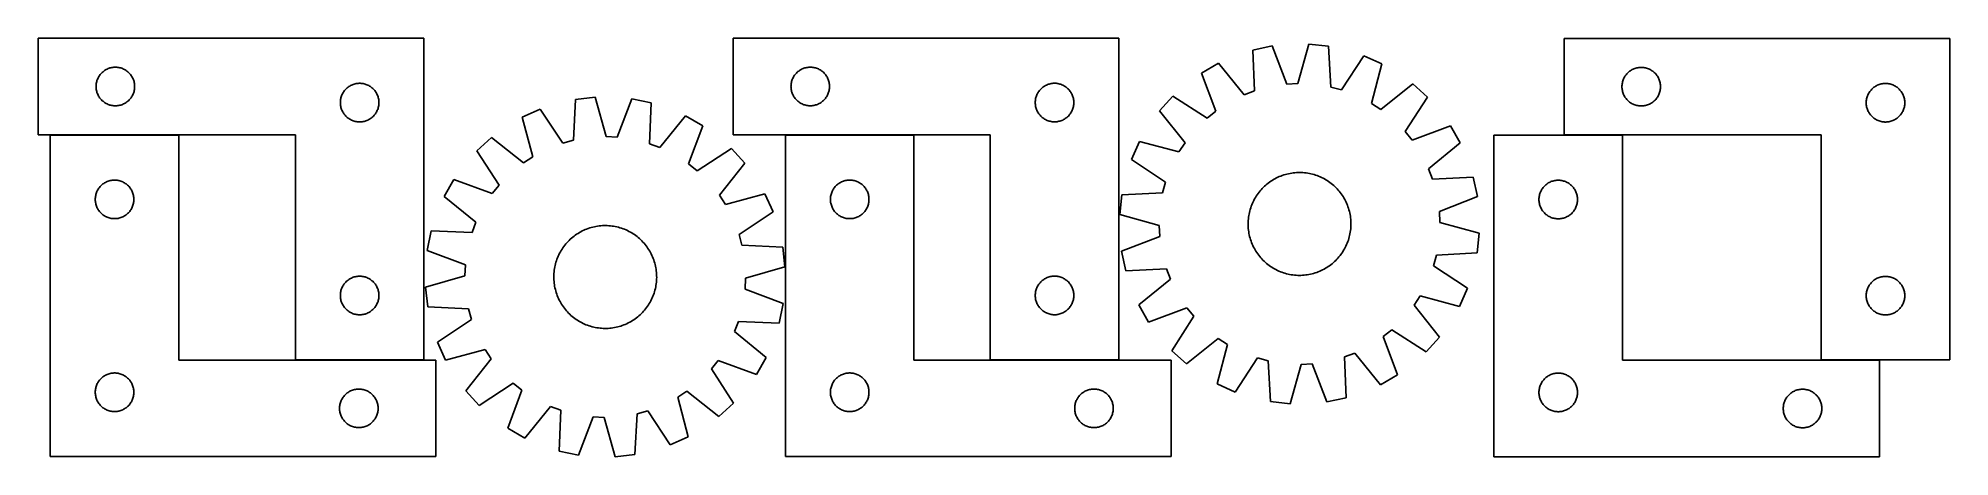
# Model space of a CAD drawing. Header units: millimetres. Extents: x 7 to 1493, y 7 to 332.
import ezdxf

# ---------------------------------------------------------------- set-up
doc = ezdxf.new("R2010")
doc.units = ezdxf.units.MM
doc.layers.add('CUT', color=7, linetype='CONTINUOUS', true_color=0x000000)

msp = doc.modelspace()

# ---------------------------------------------------------------- linework, layer by layer
at = {"layer": 'CUT'}
for p, q in [((306.583429, 331.920234), (6.583429, 331.920234)), ((6.583429, 331.920234), (6.583429, 256.920234)), ((306.583429, 81.920234), (306.583429, 331.920234)), ((847.103571, 331.954658), (547.103571, 331.954658)), ((547.103571, 331.954658), (547.103571, 256.954658)), ((847.103571, 81.954658), (847.103571, 331.954658)), ((994.873467, 327.375298), (986.427781, 296.754306)), ((1010.172301, 325.739388), (994.873467, 327.375298)), ((1493.455164, 331.786689), (1193.455164, 331.786689)), ((1193.455164, 331.786689), (1193.455164, 256.786689)), ((1493.455164, 81.786689), (1493.455164, 331.786689)), ((924.653765, 312.58212), (911.315184, 304.913169)), ((944.735207, 287.970935), (924.653765, 312.58212)), ((966.37108, 325.933157), (951.315499, 322.761399)), ((951.315499, 322.761399), (952.745582, 291.029245)), ((977.864392, 296.321022), (966.37108, 325.933157)), ((1011.952438, 294.024946), (1010.172301, 325.739388)), ((1037.725328, 318.303224), (1020.230597, 291.79079)), ((1051.769861, 312.019782), (1037.725328, 318.303224)), ((51.762111, 296.728592), (51.900594, 297.488515)), ((51.900594, 297.488515), (52.078013, 298.2403)), ((52.078013, 298.2403), (52.293898, 298.981956)), ((52.293898, 298.981956), (52.547677, 299.711515)), ((52.547677, 299.711515), (52.838675, 300.427042)), ((52.838675, 300.427042), (53.166123, 301.126641)), ((53.166123, 301.126641), (53.52915, 301.808455)), ((53.52915, 301.808455), (53.926796, 302.470677)), ((53.926796, 302.470677), (54.358004, 303.11155)), ((54.358004, 303.11155), (54.821632, 303.729376)), ((54.821632, 303.729376), (55.31645, 304.322515)), ((55.31645, 304.322515), (55.841146, 304.889396)), ((55.841146, 304.889396), (56.394329, 305.428514)), ((56.394329, 305.428514), (56.974531, 305.93844)), ((56.974531, 305.93844), (57.580215, 306.417822)), ((57.580215, 306.417822), (58.209773, 306.865389)), ((58.209773, 306.865389), (58.861537, 307.279953)), ((58.861537, 307.279953), (59.533778, 307.660416)), ((59.533778, 307.660416), (60.224713, 308.005768)), ((60.224713, 308.005768), (60.932511, 308.315093)), ((60.932511, 308.315093), (61.655293, 308.587572)), ((61.655293, 308.587572), (62.391145, 308.822482)), ((62.391145, 308.822482), (63.138113, 309.019199)), ((63.138113, 309.019199), (63.894218, 309.177203)), ((63.894218, 309.177203), (64.657454, 309.296074)), ((64.657454, 309.296074), (65.425797, 309.375497)), ((65.425797, 309.375497), (66.19721, 309.415261)), ((66.19721, 309.415261), (66.969648, 309.415261)), ((66.969648, 309.415261), (67.741061, 309.375497)), ((67.741061, 309.375497), (68.509404, 309.296074)), ((68.509404, 309.296074), (69.27264, 309.177203)), ((69.27264, 309.177203), (70.028745, 309.019199)), ((70.028745, 309.019199), (70.775714, 308.822482)), ((70.775714, 308.822482), (71.511565, 308.587572)), ((71.511565, 308.587572), (72.234347, 308.315093)), ((72.234347, 308.315093), (72.942145, 308.005768)), ((72.942145, 308.005768), (73.63308, 307.660416)), ((73.63308, 307.660416), (74.305321, 307.279953)), ((74.305321, 307.279953), (74.957085, 306.865389)), ((74.957085, 306.865389), (75.586643, 306.417822)), ((75.586643, 306.417822), (76.192327, 305.93844)), ((76.192327, 305.93844), (76.772529, 305.428514)), ((76.772529, 305.428514), (77.325712, 304.889396)), ((77.325712, 304.889396), (77.850408, 304.322515)), ((77.850408, 304.322515), (78.345226, 303.729376)), ((78.345226, 303.729376), (78.808854, 303.11155)), ((78.808854, 303.11155), (79.240062, 302.470677)), ((79.240062, 302.470677), (79.637708, 301.808455)), ((79.637708, 301.808455), (80.000735, 301.126641)), ((80.000735, 301.126641), (80.328183, 300.427042)), ((80.328183, 300.427042), (80.619181, 299.711515)), ((80.619181, 299.711515), (80.87296, 298.981956)), ((80.87296, 298.981956), (81.088845, 298.2403)), ((81.088845, 298.2403), (81.266264, 297.488515)), ((81.266264, 297.488515), (81.404747, 296.728592)), ((592.282252, 296.763016), (592.420735, 297.522939)), ((592.420735, 297.522939), (592.598155, 298.274724)), ((592.598155, 298.274724), (592.81404, 299.01638)), ((592.81404, 299.01638), (593.067818, 299.745939)), ((593.067818, 299.745939), (593.358817, 300.461466)), ((593.358817, 300.461466), (593.686264, 301.161064)), ((593.686264, 301.161064), (594.049292, 301.842879)), ((594.049292, 301.842879), (594.446937, 302.5051)), ((594.446937, 302.5051), (594.878146, 303.145974)), ((594.878146, 303.145974), (595.341774, 303.7638)), ((595.341774, 303.7638), (595.836592, 304.356939)), ((595.836592, 304.356939), (596.361288, 304.92382)), ((596.361288, 304.92382), (596.914471, 305.462938)), ((596.914471, 305.462938), (597.494673, 305.972864)), ((597.494673, 305.972864), (598.100356, 306.452246)), ((598.100356, 306.452246), (598.729915, 306.899813)), ((598.729915, 306.899813), (599.381679, 307.314377)), ((599.381679, 307.314377), (600.053919, 307.694839)), ((600.053919, 307.694839), (600.744855, 308.040191)), ((600.744855, 308.040191), (601.452652, 308.349517)), ((601.452652, 308.349517), (602.175435, 308.621996)), ((602.175435, 308.621996), (602.911286, 308.856906)), ((602.911286, 308.856906), (603.658255, 309.053623)), ((603.658255, 309.053623), (604.414359, 309.211627)), ((604.414359, 309.211627), (605.177595, 309.330498)), ((605.177595, 309.330498), (605.945939, 309.40992)), ((605.945939, 309.40992), (606.717352, 309.449685)), ((606.717352, 309.449685), (607.489789, 309.449685)), ((607.489789, 309.449685), (608.261203, 309.40992)), ((608.261203, 309.40992), (609.029546, 309.330498)), ((609.029546, 309.330498), (609.792782, 309.211627)), ((609.792782, 309.211627), (610.548887, 309.053623)), ((610.548887, 309.053623), (611.295855, 308.856906)), ((611.295855, 308.856906), (612.031706, 308.621996)), ((612.031706, 308.621996), (612.754489, 308.349517)), ((612.754489, 308.349517), (613.462287, 308.040191)), ((613.462287, 308.040191), (614.153222, 307.694839)), ((614.153222, 307.694839), (614.825463, 307.314377)), ((614.825463, 307.314377), (615.477226, 306.899813)), ((615.477226, 306.899813), (616.106785, 306.452246)), ((616.106785, 306.452246), (616.712468, 305.972864)), ((616.712468, 305.972864), (617.292671, 305.462938)), ((617.292671, 305.462938), (617.845853, 304.92382)), ((617.845853, 304.92382), (618.37055, 304.356939)), ((618.37055, 304.356939), (618.865368, 303.7638)), ((618.865368, 303.7638), (619.328996, 303.145974)), ((619.328996, 303.145974), (619.760204, 302.5051)), ((619.760204, 302.5051), (620.157849, 301.842879)), ((620.157849, 301.842879), (620.520877, 301.161064)), ((620.520877, 301.161064), (620.848324, 300.461466)), ((620.848324, 300.461466), (621.139323, 299.745939)), ((621.139323, 299.745939), (621.393101, 299.01638)), ((621.393101, 299.01638), (621.608987, 298.274724)), ((621.608987, 298.274724), (621.786406, 297.522939)), ((621.786406, 297.522939), (621.924889, 296.763016)), ((911.315184, 304.913169), (922.481049, 275.176017)), ((1043.66257, 281.307462), (1051.769861, 312.019782)), ((1238.772328, 297.35497), (1238.949748, 298.106756)), ((1238.949748, 298.106756), (1239.165633, 298.848411)), ((1239.165633, 298.848411), (1239.419411, 299.57797)), ((1239.419411, 299.57797), (1239.71041, 300.293497)), ((1239.71041, 300.293497), (1240.037857, 300.993096)), ((1240.037857, 300.993096), (1240.400885, 301.67491)), ((1240.400885, 301.67491), (1240.79853, 302.337132)), ((1240.79853, 302.337132), (1241.229739, 302.978005)), ((1241.229739, 302.978005), (1241.693367, 303.595831)), ((1241.693367, 303.595831), (1242.188185, 304.188971)), ((1242.188185, 304.188971), (1242.712881, 304.755851)), ((1242.712881, 304.755851), (1243.266064, 305.294969)), ((1243.266064, 305.294969), (1243.846266, 305.804895)), ((1243.846266, 305.804895), (1244.451949, 306.284277)), ((1244.451949, 306.284277), (1245.081508, 306.731844)), ((1245.081508, 306.731844), (1245.733272, 307.146408)), ((1245.733272, 307.146408), (1246.405513, 307.526871)), ((1246.405513, 307.526871), (1247.096448, 307.872223)), ((1247.096448, 307.872223), (1247.804245, 308.181548)), ((1247.804245, 308.181548), (1248.527028, 308.454027)), ((1248.527028, 308.454027), (1249.262879, 308.688937)), ((1249.262879, 308.688937), (1250.009848, 308.885654)), ((1250.009848, 308.885654), (1250.765952, 309.043658)), ((1250.765952, 309.043658), (1251.529188, 309.162529)), ((1251.529188, 309.162529), (1252.297532, 309.241952)), ((1252.297532, 309.241952), (1253.068945, 309.281716)), ((1253.068945, 309.281716), (1253.841382, 309.281716)), ((1253.841382, 309.281716), (1254.612796, 309.241952)), ((1254.612796, 309.241952), (1255.381139, 309.162529)), ((1255.381139, 309.162529), (1256.144375, 309.043658)), ((1256.144375, 309.043658), (1256.90048, 308.885654)), ((1256.90048, 308.885654), (1257.647448, 308.688937)), ((1257.647448, 308.688937), (1258.383299, 308.454027)), ((1258.383299, 308.454027), (1259.106082, 308.181548)), ((1259.106082, 308.181548), (1259.81388, 307.872223)), ((1259.81388, 307.872223), (1260.504815, 307.526871)), ((1260.504815, 307.526871), (1261.177056, 307.146408)), ((1261.177056, 307.146408), (1261.828819, 306.731844)), ((1261.828819, 306.731844), (1262.458378, 306.284277)), ((1262.458378, 306.284277), (1263.064061, 305.804895)), ((1263.064061, 305.804895), (1263.644264, 305.294969)), ((1263.644264, 305.294969), (1264.197446, 304.755851)), ((1264.197446, 304.755851), (1264.722143, 304.188971)), ((1264.722143, 304.188971), (1265.216961, 303.595831)), ((1265.216961, 303.595831), (1265.680589, 302.978005)), ((1265.680589, 302.978005), (1266.111797, 302.337132)), ((1266.111797, 302.337132), (1266.509442, 301.67491)), ((1266.509442, 301.67491), (1266.87247, 300.993096)), ((1266.87247, 300.993096), (1267.199917, 300.293497)), ((1267.199917, 300.293497), (1267.490916, 299.57797)), ((1267.490916, 299.57797), (1267.744694, 298.848411)), ((1267.744694, 298.848411), (1267.96058, 298.106756)), ((1267.96058, 298.106756), (1268.137999, 297.35497)), ((51.583429, 294.420234), (51.603318, 295.192415)), ((51.603318, 293.648052), (51.583429, 294.420234)), ((51.603318, 295.192415), (51.662931, 295.962549)), ((51.662931, 292.877919), (51.603318, 293.648052)), ((51.662931, 295.962549), (51.762111, 296.728592)), ((51.762111, 292.111875), (51.662931, 292.877919)), ((51.900594, 291.351953), (51.762111, 292.111875)), ((52.078013, 290.600167), (51.900594, 291.351953)), ((52.293898, 289.858511), (52.078013, 290.600167)), ((52.547677, 289.128952), (52.293898, 289.858511)), ((52.838675, 288.413425), (52.547677, 289.128952)), ((53.166123, 287.713827), (52.838675, 288.413425)), ((53.52915, 287.032013), (53.166123, 287.713827)), ((53.926796, 286.369791), (53.52915, 287.032013)), ((54.358004, 285.728917), (53.926796, 286.369791)), ((54.821632, 285.111091), (54.358004, 285.728917)), ((55.31645, 284.517952), (54.821632, 285.111091)), ((55.841146, 283.951071), (55.31645, 284.517952)), ((56.394329, 283.411953), (55.841146, 283.951071)), ((56.974531, 282.902027), (56.394329, 283.411953)), ((57.580215, 282.422645), (56.974531, 282.902027)), ((76.192327, 282.902027), (75.586643, 282.422645)), ((76.772529, 283.411953), (76.192327, 282.902027)), ((77.325712, 283.951071), (76.772529, 283.411953)), ((77.850408, 284.517952), (77.325712, 283.951071)), ((78.345226, 285.111091), (77.850408, 284.517952)), ((78.808854, 285.728917), (78.345226, 285.111091)), ((79.240062, 286.369791), (78.808854, 285.728917)), ((79.637708, 287.032013), (79.240062, 286.369791)), ((80.000735, 287.713827), (79.637708, 287.032013)), ((80.328183, 288.413425), (80.000735, 287.713827)), ((80.619181, 289.128952), (80.328183, 288.413425)), ((80.87296, 289.858511), (80.619181, 289.128952)), ((81.088845, 290.600167), (80.87296, 289.858511)), ((81.266264, 291.351953), (81.088845, 290.600167)), ((81.404747, 292.111875), (81.266264, 291.351953)), ((81.404747, 296.728592), (81.503927, 295.962549)), ((81.503927, 292.877919), (81.404747, 292.111875)), ((81.503927, 295.962549), (81.56354, 295.192415)), ((81.56354, 293.648052), (81.503927, 292.877919)), ((81.56354, 295.192415), (81.583429, 294.420234)), ((81.583429, 294.420234), (81.56354, 293.648052)), ((241.583429, 281.920234), (241.603318, 282.692415)), ((241.603318, 282.692415), (241.662931, 283.462549)), ((241.662931, 283.462549), (241.762111, 284.228592)), ((241.762111, 284.228592), (241.900594, 284.988515)), ((241.900594, 284.988515), (242.078013, 285.7403)), ((242.078013, 285.7403), (242.293898, 286.481956)), ((242.293898, 286.481956), (242.547677, 287.211515)), ((242.547677, 287.211515), (242.838675, 287.927042)), ((242.838675, 287.927042), (243.166123, 288.626641)), ((243.166123, 288.626641), (243.52915, 289.308455)), ((243.52915, 289.308455), (243.926796, 289.970677)), ((243.926796, 289.970677), (244.358004, 290.61155)), ((244.358004, 290.61155), (244.821632, 291.229376)), ((244.821632, 291.229376), (245.31645, 291.822515)), ((245.31645, 291.822515), (245.841146, 292.389396)), ((245.841146, 292.389396), (246.394329, 292.928514)), ((246.394329, 292.928514), (246.974531, 293.43844)), ((246.974531, 293.43844), (247.580215, 293.917822)), ((247.580215, 293.917822), (248.209773, 294.365389)), ((248.209773, 294.365389), (248.861537, 294.779953)), ((248.861537, 294.779953), (249.533778, 295.160416)), ((249.533778, 295.160416), (250.224713, 295.505768)), ((250.224713, 295.505768), (250.932511, 295.815093)), ((250.932511, 295.815093), (251.655293, 296.087572)), ((251.655293, 296.087572), (252.391145, 296.322482)), ((252.391145, 296.322482), (253.138113, 296.519199)), ((253.138113, 296.519199), (253.894218, 296.677203)), ((253.894218, 296.677203), (254.657454, 296.796074)), ((254.657454, 296.796074), (255.425797, 296.875497)), ((255.425797, 296.875497), (256.19721, 296.915261)), ((256.19721, 296.915261), (256.969648, 296.915261)), ((256.969648, 296.915261), (257.741061, 296.875497)), ((257.741061, 296.875497), (258.509404, 296.796074)), ((258.509404, 296.796074), (259.27264, 296.677203)), ((259.27264, 296.677203), (260.028745, 296.519199)), ((260.028745, 296.519199), (260.775714, 296.322482)), ((260.775714, 296.322482), (261.511565, 296.087572)), ((261.511565, 296.087572), (262.234347, 295.815093)), ((262.234347, 295.815093), (262.942145, 295.505768)), ((262.942145, 295.505768), (263.63308, 295.160416)), ((263.63308, 295.160416), (264.305321, 294.779953)), ((264.305321, 294.779953), (264.957085, 294.365389)), ((264.957085, 294.365389), (265.586643, 293.917822)), ((265.586643, 293.917822), (266.192327, 293.43844)), ((266.192327, 293.43844), (266.772529, 292.928514)), ((266.772529, 292.928514), (267.325712, 292.389396)), ((267.325712, 292.389396), (267.850408, 291.822515)), ((267.850408, 291.822515), (268.345226, 291.229376)), ((268.345226, 291.229376), (268.808854, 290.61155)), ((268.808854, 290.61155), (269.240062, 289.970677)), ((269.240062, 289.970677), (269.637708, 289.308455)), ((269.637708, 289.308455), (270.000735, 288.626641)), ((270.000735, 288.626641), (270.328183, 287.927042)), ((270.328183, 287.927042), (270.619181, 287.211515)), ((270.619181, 287.211515), (270.87296, 286.481956)), ((270.87296, 286.481956), (271.088845, 285.7403)), ((271.088845, 285.7403), (271.266264, 284.988515)), ((271.266264, 284.988515), (271.404747, 284.228592)), ((271.404747, 284.228592), (271.503927, 283.462549)), ((271.503927, 283.462549), (271.56354, 282.692415)), ((271.56354, 282.692415), (271.583429, 281.920234)), ((424.549735, 284.379278), (422.900404, 252.657764)), ((439.841693, 286.078267), (424.549735, 284.379278)), ((448.413588, 255.492365), (439.841693, 286.078267)), ((468.349785, 284.753683), (456.978691, 255.094401)), ((483.418317, 281.644042), (468.349785, 284.753683)), ((592.103571, 294.454658), (592.123459, 295.226839)), ((592.123459, 293.682476), (592.103571, 294.454658)), ((592.123459, 295.226839), (592.183073, 295.996972)), ((592.183073, 292.912343), (592.123459, 293.682476)), ((592.183073, 295.996972), (592.282252, 296.763016)), ((592.282252, 292.146299), (592.183073, 292.912343)), ((592.420735, 291.386377), (592.282252, 292.146299)), ((592.598155, 290.634591), (592.420735, 291.386377)), ((592.81404, 289.892935), (592.598155, 290.634591)), ((593.067818, 289.163376), (592.81404, 289.892935)), ((593.358817, 288.447849), (593.067818, 289.163376)), ((593.686264, 287.748251), (593.358817, 288.447849)), ((594.049292, 287.066436), (593.686264, 287.748251)), ((594.446937, 286.404215), (594.049292, 287.066436)), ((594.878146, 285.763341), (594.446937, 286.404215)), ((595.341774, 285.145515), (594.878146, 285.763341)), ((595.836592, 284.552376), (595.341774, 285.145515)), ((596.361288, 283.985495), (595.836592, 284.552376)), ((596.914471, 283.446377), (596.361288, 283.985495)), ((597.494673, 282.936451), (596.914471, 283.446377)), ((598.100356, 282.457069), (597.494673, 282.936451)), ((616.712468, 282.936451), (616.106785, 282.457069)), ((617.292671, 283.446377), (616.712468, 282.936451)), ((617.845853, 283.985495), (617.292671, 283.446377)), ((618.37055, 284.552376), (617.845853, 283.985495)), ((618.865368, 285.145515), (618.37055, 284.552376)), ((619.328996, 285.763341), (618.865368, 285.145515)), ((619.760204, 286.404215), (619.328996, 285.763341)), ((620.157849, 287.066436), (619.760204, 286.404215)), ((620.520877, 287.748251), (620.157849, 287.066436)), ((620.848324, 288.447849), (620.520877, 287.748251)), ((621.139323, 289.163376), (620.848324, 288.447849)), ((621.393101, 289.892935), (621.139323, 289.163376)), ((621.608987, 290.634591), (621.393101, 289.892935)), ((621.786406, 291.386377), (621.608987, 290.634591)), ((621.924889, 292.146299), (621.786406, 291.386377)), ((621.924889, 296.763016), (622.024069, 295.996972)), ((622.024069, 292.912343), (621.924889, 292.146299)), ((622.024069, 295.996972), (622.083682, 295.226839)), ((622.083682, 293.682476), (622.024069, 292.912343)), ((622.083682, 295.226839), (622.103571, 294.454658)), ((622.103571, 294.454658), (622.083682, 293.682476)), ((782.103571, 281.954658), (782.123459, 282.726839)), ((782.123459, 282.726839), (782.183073, 283.496972)), ((782.183073, 283.496972), (782.282252, 284.263016)), ((782.282252, 284.263016), (782.420735, 285.022939)), ((782.420735, 285.022939), (782.598155, 285.774724)), ((782.598155, 285.774724), (782.81404, 286.51638)), ((782.81404, 286.51638), (783.067818, 287.245939)), ((783.067818, 287.245939), (783.358817, 287.961466)), ((783.358817, 287.961466), (783.686264, 288.661064)), ((783.686264, 288.661064), (784.049292, 289.342879)), ((784.049292, 289.342879), (784.446937, 290.0051)), ((784.446937, 290.0051), (784.878146, 290.645974)), ((784.878146, 290.645974), (785.341774, 291.2638)), ((785.341774, 291.2638), (785.836592, 291.856939)), ((785.836592, 291.856939), (786.361288, 292.42382)), ((786.361288, 292.42382), (786.914471, 292.962938)), ((786.914471, 292.962938), (787.494673, 293.472864)), ((787.494673, 293.472864), (788.100356, 293.952246)), ((788.100356, 293.952246), (788.729915, 294.399813)), ((788.729915, 294.399813), (789.381679, 294.814377)), ((789.381679, 294.814377), (790.053919, 295.194839)), ((790.053919, 295.194839), (790.744855, 295.540191)), ((790.744855, 295.540191), (791.452652, 295.849517)), ((791.452652, 295.849517), (792.175435, 296.121996)), ((792.175435, 296.121996), (792.911286, 296.356906)), ((792.911286, 296.356906), (793.658255, 296.553623)), ((793.658255, 296.553623), (794.414359, 296.711627)), ((794.414359, 296.711627), (795.177595, 296.830498)), ((795.177595, 296.830498), (795.945939, 296.90992)), ((795.945939, 296.90992), (796.717352, 296.949685)), ((796.717352, 296.949685), (797.489789, 296.949685)), ((797.489789, 296.949685), (798.261203, 296.90992)), ((798.261203, 296.90992), (799.029546, 296.830498)), ((799.029546, 296.830498), (799.792782, 296.711627)), ((799.792782, 296.711627), (800.548887, 296.553623)), ((800.548887, 296.553623), (801.295855, 296.356906)), ((801.295855, 296.356906), (802.031706, 296.121996)), ((802.031706, 296.121996), (802.754489, 295.849517)), ((802.754489, 295.849517), (803.462287, 295.540191)), ((803.462287, 295.540191), (804.153222, 295.194839)), ((804.153222, 295.194839), (804.825463, 294.814377)), ((804.825463, 294.814377), (805.477226, 294.399813)), ((805.477226, 294.399813), (806.106785, 293.952246)), ((806.106785, 293.952246), (806.712468, 293.472864)), ((806.712468, 293.472864), (807.292671, 292.962938)), ((807.292671, 292.962938), (807.845853, 292.42382)), ((807.845853, 292.42382), (808.37055, 291.856939)), ((808.37055, 291.856939), (808.865368, 291.2638)), ((808.865368, 291.2638), (809.328996, 290.645974)), ((809.328996, 290.645974), (809.760204, 290.0051)), ((809.760204, 290.0051), (810.157849, 289.342879)), ((810.157849, 289.342879), (810.520877, 288.661064)), ((810.520877, 288.661064), (810.848324, 287.961466)), ((810.848324, 287.961466), (811.139323, 287.245939)), ((811.139323, 287.245939), (811.393101, 286.51638)), ((811.393101, 286.51638), (811.608987, 285.774724)), ((811.608987, 285.774724), (811.786406, 285.022939)), ((811.786406, 285.022939), (811.924889, 284.263016)), ((811.924889, 284.263016), (812.024069, 283.496972)), ((812.024069, 283.496972), (812.083682, 282.726839)), ((812.083682, 282.726839), (812.103571, 281.954658)), ((889.103938, 286.99317), (878.78803, 275.577716)), ((915.807799, 269.792049), (889.103938, 286.99317)), ((952.745582, 291.029245), (944.735207, 287.970935)), ((986.427781, 296.754306), (977.864392, 296.321022)), ((1020.230597, 291.79079), (1011.952438, 294.024946)), ((1075.676445, 296.433215), (1050.845175, 276.624562)), ((1069.890778, 259.413446), (1087.091899, 286.117307)), ((1087.091899, 286.117307), (1075.676445, 296.433215)), ((1238.455164, 294.286689), (1238.475052, 295.05887)), ((1238.475052, 293.514507), (1238.455164, 294.286689)), ((1238.475052, 295.05887), (1238.534666, 295.829004)), ((1238.534666, 292.744374), (1238.475052, 293.514507)), ((1238.534666, 295.829004), (1238.633845, 296.595047)), ((1238.633845, 291.97833), (1238.534666, 292.744374)), ((1238.633845, 296.595047), (1238.772328, 297.35497)), ((1238.772328, 291.218408), (1238.633845, 291.97833)), ((1238.949748, 290.466622), (1238.772328, 291.218408)), ((1239.165633, 289.724966), (1238.949748, 290.466622)), ((1239.419411, 288.995407), (1239.165633, 289.724966)), ((1239.71041, 288.27988), (1239.419411, 288.995407)), ((1240.037857, 287.580282), (1239.71041, 288.27988)), ((1240.400885, 286.898468), (1240.037857, 287.580282)), ((1240.79853, 286.236246), (1240.400885, 286.898468)), ((1241.229739, 285.595372), (1240.79853, 286.236246)), ((1241.693367, 284.977547), (1241.229739, 285.595372)), ((1242.188185, 284.384407), (1241.693367, 284.977547)), ((1242.712881, 283.817526), (1242.188185, 284.384407)), ((1243.266064, 283.278408), (1242.712881, 283.817526)), ((1243.846266, 282.768482), (1243.266064, 283.278408)), ((1244.451949, 282.2891), (1243.846266, 282.768482)), ((1263.064061, 282.768482), (1262.458378, 282.2891)), ((1263.644264, 283.278408), (1263.064061, 282.768482)), ((1264.197446, 283.817526), (1263.644264, 283.278408)), ((1264.722143, 284.384407), (1264.197446, 283.817526)), ((1265.216961, 284.977547), (1264.722143, 284.384407)), ((1265.680589, 285.595372), (1265.216961, 284.977547)), ((1266.111797, 286.236246), (1265.680589, 285.595372)), ((1266.509442, 286.898468), (1266.111797, 286.236246)), ((1266.87247, 287.580282), (1266.509442, 286.898468)), ((1267.199917, 288.27988), (1266.87247, 287.580282)), ((1267.490916, 288.995407), (1267.199917, 288.27988)), ((1267.744694, 289.724966), (1267.490916, 288.995407)), ((1267.96058, 290.466622), (1267.744694, 289.724966)), ((1268.137999, 291.218408), (1267.96058, 290.466622)), ((1268.137999, 297.35497), (1268.276482, 296.595047)), ((1268.276482, 291.97833), (1268.137999, 291.218408)), ((1268.276482, 296.595047), (1268.375662, 295.829004)), ((1268.375662, 292.744374), (1268.276482, 291.97833)), ((1268.375662, 295.829004), (1268.435275, 295.05887)), ((1268.435275, 293.514507), (1268.375662, 292.744374)), ((1268.435275, 295.05887), (1268.455164, 294.286689)), ((1268.455164, 294.286689), (1268.435275, 293.514507)), ((1428.455164, 281.786689), (1428.475052, 282.55887)), ((1428.475052, 282.55887), (1428.534666, 283.329004)), ((1428.534666, 283.329004), (1428.633845, 284.095047)), ((1428.633845, 284.095047), (1428.772328, 284.85497)), ((1428.772328, 284.85497), (1428.949748, 285.606756)), ((1428.949748, 285.606756), (1429.165633, 286.348411)), ((1429.165633, 286.348411), (1429.419411, 287.07797)), ((1429.419411, 287.07797), (1429.71041, 287.793497)), ((1429.71041, 287.793497), (1430.037857, 288.493096)), ((1430.037857, 288.493096), (1430.400885, 289.17491)), ((1430.400885, 289.17491), (1430.79853, 289.837132)), ((1430.79853, 289.837132), (1431.229739, 290.478005)), ((1431.229739, 290.478005), (1431.693367, 291.095831)), ((1431.693367, 291.095831), (1432.188185, 291.688971)), ((1432.188185, 291.688971), (1432.712881, 292.255851)), ((1432.712881, 292.255851), (1433.266064, 292.794969)), ((1433.266064, 292.794969), (1433.846266, 293.304895)), ((1433.846266, 293.304895), (1434.451949, 293.784277)), ((1434.451949, 293.784277), (1435.081508, 294.231844)), ((1435.081508, 294.231844), (1435.733272, 294.646408)), ((1435.733272, 294.646408), (1436.405513, 295.026871)), ((1436.405513, 295.026871), (1437.096448, 295.372223)), ((1437.096448, 295.372223), (1437.804245, 295.681548)), ((1437.804245, 295.681548), (1438.527028, 295.954027)), ((1438.527028, 295.954027), (1439.262879, 296.188937)), ((1439.262879, 296.188937), (1440.009848, 296.385654)), ((1440.009848, 296.385654), (1440.765952, 296.543658)), ((1440.765952, 296.543658), (1441.529188, 296.662529)), ((1441.529188, 296.662529), (1442.297532, 296.741952)), ((1442.297532, 296.741952), (1443.068945, 296.781716)), ((1443.068945, 296.781716), (1443.841382, 296.781716)), ((1443.841382, 296.781716), (1444.612796, 296.741952)), ((1444.612796, 296.741952), (1445.381139, 296.662529)), ((1445.381139, 296.662529), (1446.144375, 296.543658)), ((1446.144375, 296.543658), (1446.90048, 296.385654)), ((1446.90048, 296.385654), (1447.647448, 296.188937)), ((1447.647448, 296.188937), (1448.383299, 295.954027)), ((1448.383299, 295.954027), (1449.106082, 295.681548)), ((1449.106082, 295.681548), (1449.81388, 295.372223)), ((1449.81388, 295.372223), (1450.504815, 295.026871)), ((1450.504815, 295.026871), (1451.177056, 294.646408)), ((1451.177056, 294.646408), (1451.828819, 294.231844)), ((1451.828819, 294.231844), (1452.458378, 293.784277)), ((1452.458378, 293.784277), (1453.064061, 293.304895)), ((1453.064061, 293.304895), (1453.644264, 292.794969)), ((1453.644264, 292.794969), (1454.197446, 292.255851)), ((1454.197446, 292.255851), (1454.722143, 291.688971)), ((1454.722143, 291.688971), (1455.216961, 291.095831)), ((1455.216961, 291.095831), (1455.680589, 290.478005)), ((1455.680589, 290.478005), (1456.111797, 289.837132)), ((1456.111797, 289.837132), (1456.509442, 289.17491)), ((1456.509442, 289.17491), (1456.87247, 288.493096)), ((1456.87247, 288.493096), (1457.199917, 287.793497)), ((1457.199917, 287.793497), (1457.490916, 287.07797)), ((1457.490916, 287.07797), (1457.744694, 286.348411)), ((1457.744694, 286.348411), (1457.96058, 285.606756)), ((1457.96058, 285.606756), (1458.137999, 284.85497)), ((1458.137999, 284.85497), (1458.276482, 284.095047)), ((1458.276482, 284.095047), (1458.375662, 283.329004)), ((1458.375662, 283.329004), (1458.435275, 282.55887)), ((1458.435275, 282.55887), (1458.455164, 281.786689)), ((58.209773, 281.975078), (57.580215, 282.422645)), ((58.861537, 281.560514), (58.209773, 281.975078)), ((59.533778, 281.180052), (58.861537, 281.560514)), ((60.224713, 280.8347), (59.533778, 281.180052)), ((60.932511, 280.525374), (60.224713, 280.8347)), ((61.655293, 280.252895), (60.932511, 280.525374)), ((62.391145, 280.017986), (61.655293, 280.252895)), ((63.138113, 279.821268), (62.391145, 280.017986)), ((63.894218, 279.663264), (63.138113, 279.821268)), ((64.657454, 279.544394), (63.894218, 279.663264)), ((65.425797, 279.464971), (64.657454, 279.544394)), ((66.19721, 279.425207), (65.425797, 279.464971)), ((66.969648, 279.425207), (66.19721, 279.425207)), ((67.741061, 279.464971), (66.969648, 279.425207)), ((68.509404, 279.544394), (67.741061, 279.464971)), ((69.27264, 279.663264), (68.509404, 279.544394)), ((70.028745, 279.821268), (69.27264, 279.663264)), ((70.775714, 280.017986), (70.028745, 279.821268)), ((71.511565, 280.252895), (70.775714, 280.017986)), ((72.234347, 280.525374), (71.511565, 280.252895)), ((72.942145, 280.8347), (72.234347, 280.525374)), ((73.63308, 281.180052), (72.942145, 280.8347)), ((74.305321, 281.560514), (73.63308, 281.180052)), ((74.957085, 281.975078), (74.305321, 281.560514)), ((75.586643, 282.422645), (74.957085, 281.975078)), ((241.603318, 281.148052), (241.583429, 281.920234)), ((241.662931, 280.377919), (241.603318, 281.148052)), ((241.762111, 279.611875), (241.662931, 280.377919)), ((241.900594, 278.851953), (241.762111, 279.611875)), ((242.078013, 278.100167), (241.900594, 278.851953)), ((242.293898, 277.358511), (242.078013, 278.100167)), ((242.547677, 276.628952), (242.293898, 277.358511)), ((242.838675, 275.913425), (242.547677, 276.628952)), ((243.166123, 275.213827), (242.838675, 275.913425)), ((243.52915, 274.532013), (243.166123, 275.213827)), ((243.926796, 273.869791), (243.52915, 274.532013)), ((244.358004, 273.228917), (243.926796, 273.869791)), ((244.821632, 272.611091), (244.358004, 273.228917)), ((245.31645, 272.017952), (244.821632, 272.611091)), ((245.841146, 271.451071), (245.31645, 272.017952)), ((246.394329, 270.911953), (245.841146, 271.451071)), ((246.974531, 270.402027), (246.394329, 270.911953)), ((247.580215, 269.922645), (246.974531, 270.402027)), ((248.209773, 269.475078), (247.580215, 269.922645)), ((248.861537, 269.060514), (248.209773, 269.475078)), ((249.533778, 268.680052), (248.861537, 269.060514)), ((250.224713, 268.3347), (249.533778, 268.680052)), ((250.932511, 268.025374), (250.224713, 268.3347)), ((251.655293, 267.752895), (250.932511, 268.025374)), ((252.391145, 267.517986), (251.655293, 267.752895)), ((261.511565, 267.752895), (260.775714, 267.517986)), ((262.234347, 268.025374), (261.511565, 267.752895)), ((262.942145, 268.3347), (262.234347, 268.025374)), ((263.63308, 268.680052), (262.942145, 268.3347)), ((264.305321, 269.060514), (263.63308, 268.680052)), ((264.957085, 269.475078), (264.305321, 269.060514)), ((265.586643, 269.922645), (264.957085, 269.475078)), ((266.192327, 270.402027), (265.586643, 269.922645)), ((266.772529, 270.911953), (266.192327, 270.402027)), ((267.325712, 271.451071), (266.772529, 270.911953)), ((267.850408, 272.017952), (267.325712, 271.451071)), ((268.345226, 272.611091), (267.850408, 272.017952)), ((268.808854, 273.228917), (268.345226, 272.611091)), ((269.240062, 273.869791), (268.808854, 273.228917)), ((269.637708, 274.532013), (269.240062, 273.869791)), ((270.000735, 275.213827), (269.637708, 274.532013)), ((270.328183, 275.913425), (270.000735, 275.213827)), ((270.619181, 276.628952), (270.328183, 275.913425)), ((270.87296, 277.358511), (270.619181, 276.628952)), ((271.088845, 278.100167), (270.87296, 277.358511)), ((271.266264, 278.851953), (271.088845, 278.100167)), ((271.404747, 279.611875), (271.266264, 278.851953)), ((271.503927, 280.377919), (271.404747, 279.611875)), ((271.56354, 281.148052), (271.503927, 280.377919)), ((271.583429, 281.920234), (271.56354, 281.148052)), ((397.027609, 276.829548), (383.009109, 270.488239)), ((383.009109, 270.488239), (391.242989, 239.809615)), ((414.631529, 250.389488), (397.027609, 276.829548)), ((482.119111, 249.906259), (483.418317, 281.644042)), ((510.121805, 271.574802), (490.14203, 246.881011)), ((523.491899, 263.960925), (510.121805, 271.574802)), ((598.729915, 282.009502), (598.100356, 282.457069)), ((599.381679, 281.594938), (598.729915, 282.009502)), ((600.053919, 281.214476), (599.381679, 281.594938)), ((600.744855, 280.869124), (600.053919, 281.214476)), ((601.452652, 280.559798), (600.744855, 280.869124)), ((602.175435, 280.287319), (601.452652, 280.559798)), ((602.911286, 280.052409), (602.175435, 280.287319)), ((603.658255, 279.855692), (602.911286, 280.052409)), ((604.414359, 279.697688), (603.658255, 279.855692)), ((605.177595, 279.578817), (604.414359, 279.697688)), ((605.945939, 279.499395), (605.177595, 279.578817)), ((606.717352, 279.45963), (605.945939, 279.499395)), ((607.489789, 279.45963), (606.717352, 279.45963)), ((608.261203, 279.499395), (607.489789, 279.45963)), ((609.029546, 279.578817), (608.261203, 279.499395)), ((609.792782, 279.697688), (609.029546, 279.578817)), ((610.548887, 279.855692), (609.792782, 279.697688)), ((611.295855, 280.052409), (610.548887, 279.855692)), ((612.031706, 280.287319), (611.295855, 280.052409)), ((612.754489, 280.559798), (612.031706, 280.287319)), ((613.462287, 280.869124), (612.754489, 280.559798)), ((614.153222, 281.214476), (613.462287, 280.869124)), ((614.825463, 281.594938), (614.153222, 281.214476)), ((615.477226, 282.009502), (614.825463, 281.594938)), ((616.106785, 282.457069), (615.477226, 282.009502)), ((782.123459, 281.182476), (782.103571, 281.954658)), ((782.183073, 280.412343), (782.123459, 281.182476)), ((782.282252, 279.646299), (782.183073, 280.412343)), ((782.420735, 278.886377), (782.282252, 279.646299)), ((782.598155, 278.134591), (782.420735, 278.886377)), ((782.81404, 277.392935), (782.598155, 278.134591)), ((783.067818, 276.663376), (782.81404, 277.392935)), ((783.358817, 275.947849), (783.067818, 276.663376)), ((783.686264, 275.248251), (783.358817, 275.947849)), ((784.049292, 274.566436), (783.686264, 275.248251)), ((784.446937, 273.904215), (784.049292, 274.566436)), ((784.878146, 273.263341), (784.446937, 273.904215)), ((785.341774, 272.645515), (784.878146, 273.263341)), ((785.836592, 272.052376), (785.341774, 272.645515)), ((786.361288, 271.485495), (785.836592, 272.052376)), ((786.914471, 270.946377), (786.361288, 271.485495)), ((787.494673, 270.436451), (786.914471, 270.946377)), ((788.100356, 269.957069), (787.494673, 270.436451)), ((788.729915, 269.509502), (788.100356, 269.957069)), ((789.381679, 269.094938), (788.729915, 269.509502)), ((790.053919, 268.714476), (789.381679, 269.094938)), ((790.744855, 268.369124), (790.053919, 268.714476)), ((791.452652, 268.059798), (790.744855, 268.369124)), ((792.175435, 267.787319), (791.452652, 268.059798)), ((792.911286, 267.552409), (792.175435, 267.787319)), ((802.031706, 267.787319), (801.295855, 267.552409)), ((802.754489, 268.059798), (802.031706, 267.787319)), ((803.462287, 268.369124), (802.754489, 268.059798)), ((804.153222, 268.714476), (803.462287, 268.369124)), ((804.825463, 269.094938), (804.153222, 268.714476)), ((805.477226, 269.509502), (804.825463, 269.094938)), ((806.106785, 269.957069), (805.477226, 269.509502)), ((806.712468, 270.436451), (806.106785, 269.957069)), ((807.292671, 270.946377), (806.712468, 270.436451)), ((807.845853, 271.485495), (807.292671, 270.946377)), ((808.37055, 272.052376), (807.845853, 271.485495)), ((808.865368, 272.645515), (808.37055, 272.052376)), ((809.328996, 273.263341), (808.865368, 272.645515)), ((809.760204, 273.904215), (809.328996, 273.263341)), ((810.157849, 274.566436), (809.760204, 273.904215)), ((810.520877, 275.248251), (810.157849, 274.566436)), ((810.848324, 275.947849), (810.520877, 275.248251)), ((811.139323, 276.663376), (810.848324, 275.947849)), ((811.393101, 277.392935), (811.139323, 276.663376)), ((811.608987, 278.134591), (811.393101, 277.392935)), ((811.786406, 278.886377), (811.608987, 278.134591)), ((811.924889, 279.646299), (811.786406, 278.886377)), ((812.024069, 280.412343), (811.924889, 279.646299)), ((812.083682, 281.182476), (812.024069, 280.412343)), ((812.103571, 281.954658), (812.083682, 281.182476)), ((878.78803, 275.577716), (898.596684, 250.746446)), ((922.481049, 275.176017), (915.807799, 269.792049)), ((1050.845175, 276.624562), (1043.66257, 281.307462)), ((1245.081508, 281.841534), (1244.451949, 282.2891)), ((1245.733272, 281.426969), (1245.081508, 281.841534)), ((1246.405513, 281.046507), (1245.733272, 281.426969)), ((1247.096448, 280.701155), (1246.405513, 281.046507)), ((1247.804245, 280.391829), (1247.096448, 280.701155)), ((1248.527028, 280.11935), (1247.804245, 280.391829)), ((1249.262879, 279.884441), (1248.527028, 280.11935)), ((1250.009848, 279.687723), (1249.262879, 279.884441)), ((1250.765952, 279.529719), (1250.009848, 279.687723)), ((1251.529188, 279.410849), (1250.765952, 279.529719)), ((1252.297532, 279.331426), (1251.529188, 279.410849)), ((1253.068945, 279.291662), (1252.297532, 279.331426)), ((1253.841382, 279.291662), (1253.068945, 279.291662)), ((1254.612796, 279.331426), (1253.841382, 279.291662)), ((1255.381139, 279.410849), (1254.612796, 279.331426)), ((1256.144375, 279.529719), (1255.381139, 279.410849)), ((1256.90048, 279.687723), (1256.144375, 279.529719)), ((1257.647448, 279.884441), (1256.90048, 279.687723)), ((1258.383299, 280.11935), (1257.647448, 279.884441)), ((1259.106082, 280.391829), (1258.383299, 280.11935)), ((1259.81388, 280.701155), (1259.106082, 280.391829)), ((1260.504815, 281.046507), (1259.81388, 280.701155)), ((1261.177056, 281.426969), (1260.504815, 281.046507)), ((1261.828819, 281.841534), (1261.177056, 281.426969)), ((1262.458378, 282.2891), (1261.828819, 281.841534)), ((1428.475052, 281.014507), (1428.455164, 281.786689)), ((1428.534666, 280.244374), (1428.475052, 281.014507)), ((1428.633845, 279.47833), (1428.534666, 280.244374)), ((1428.772328, 278.718408), (1428.633845, 279.47833)), ((1428.949748, 277.966622), (1428.772328, 278.718408)), ((1429.165633, 277.224966), (1428.949748, 277.966622)), ((1429.419411, 276.495407), (1429.165633, 277.224966)), ((1429.71041, 275.77988), (1429.419411, 276.495407)), ((1430.037857, 275.080282), (1429.71041, 275.77988)), ((1430.400885, 274.398468), (1430.037857, 275.080282)), ((1430.79853, 273.736246), (1430.400885, 274.398468)), ((1431.229739, 273.095372), (1430.79853, 273.736246)), ((1431.693367, 272.477547), (1431.229739, 273.095372)), ((1432.188185, 271.884407), (1431.693367, 272.477547)), ((1432.712881, 271.317526), (1432.188185, 271.884407)), ((1433.266064, 270.778408), (1432.712881, 271.317526)), ((1433.846266, 270.268482), (1433.266064, 270.778408)), ((1434.451949, 269.7891), (1433.846266, 270.268482)), ((1435.081508, 269.341534), (1434.451949, 269.7891)), ((1435.733272, 268.926969), (1435.081508, 269.341534)), ((1436.405513, 268.546507), (1435.733272, 268.926969)), ((1437.096448, 268.201155), (1436.405513, 268.546507)), ((1437.804245, 267.891829), (1437.096448, 268.201155)), ((1438.527028, 267.61935), (1437.804245, 267.891829)), ((1449.106082, 267.891829), (1448.383299, 267.61935)), ((1449.81388, 268.201155), (1449.106082, 267.891829)), ((1450.504815, 268.546507), (1449.81388, 268.201155)), ((1451.177056, 268.926969), (1450.504815, 268.546507)), ((1451.828819, 269.341534), (1451.177056, 268.926969)), ((1452.458378, 269.7891), (1451.828819, 269.341534)), ((1453.064061, 270.268482), (1452.458378, 269.7891)), ((1453.644264, 270.778408), (1453.064061, 270.268482)), ((1454.197446, 271.317526), (1453.644264, 270.778408)), ((1454.722143, 271.884407), (1454.197446, 271.317526)), ((1455.216961, 272.477547), (1454.722143, 271.884407)), ((1455.680589, 273.095372), (1455.216961, 272.477547)), ((1456.111797, 273.736246), (1455.680589, 273.095372)), ((1456.509442, 274.398468), (1456.111797, 273.736246)), ((1456.87247, 275.080282), (1456.509442, 274.398468)), ((1457.199917, 275.77988), (1456.87247, 275.080282)), ((1457.490916, 276.495407), (1457.199917, 275.77988)), ((1457.744694, 277.224966), (1457.490916, 276.495407)), ((1457.96058, 277.966622), (1457.744694, 277.224966)), ((1458.137999, 278.718408), (1457.96058, 277.966622)), ((1458.276482, 279.47833), (1458.137999, 278.718408)), ((1458.375662, 280.244374), (1458.276482, 279.47833)), ((1458.435275, 281.014507), (1458.375662, 280.244374)), ((1458.455164, 281.786689), (1458.435275, 281.014507)), ((6.583429, 256.920234), (206.583429, 256.920234)), ((115.959289, 256.651917), (15.959289, 256.651917)), ((15.959289, 256.651917), (15.959289, 6.651917)), ((115.959289, 81.651917), (115.959289, 256.651917)), ((206.583429, 256.920234), (206.583429, 81.920234)), ((253.138113, 267.321268), (252.391145, 267.517986)), ((253.894218, 267.163264), (253.138113, 267.321268)), ((254.657454, 267.044394), (253.894218, 267.163264)), ((255.425797, 266.964971), (254.657454, 267.044394)), ((256.19721, 266.925207), (255.425797, 266.964971)), ((256.969648, 266.925207), (256.19721, 266.925207)), ((257.741061, 266.964971), (256.969648, 266.925207)), ((258.509404, 267.044394), (257.741061, 266.964971)), ((259.27264, 267.163264), (258.509404, 267.044394)), ((260.028745, 267.321268), (259.27264, 267.163264)), ((260.775714, 267.517986), (260.028745, 267.321268)), ((359.167007, 254.803214), (347.794193, 244.440316)), ((384.079758, 235.097134), (359.167007, 254.803214)), ((456.978691, 255.094401), (448.413588, 255.492365)), ((512.448766, 234.177978), (523.491899, 263.960925)), ((547.103571, 256.954658), (747.103571, 256.954658)), ((687.788573, 256.649964), (587.788573, 256.649964)), ((587.788573, 256.649964), (587.788573, 6.649964)), ((687.788573, 81.649964), (687.788573, 256.649964)), ((747.103571, 256.954658), (747.103571, 81.954658)), ((793.658255, 267.355692), (792.911286, 267.552409)), ((794.414359, 267.197688), (793.658255, 267.355692)), ((795.177595, 267.078817), (794.414359, 267.197688)), ((795.945939, 266.999395), (795.177595, 267.078817)), ((796.717352, 266.95963), (795.945939, 266.999395)), ((797.489789, 266.95963), (796.717352, 266.95963)), ((798.261203, 266.999395), (797.489789, 266.95963)), ((799.029546, 267.078817), (798.261203, 266.999395)), ((799.792782, 267.197688), (799.029546, 267.078817)), ((800.548887, 267.355692), (799.792782, 267.197688)), ((801.295855, 267.552409), (800.548887, 267.355692)), ((1075.274746, 252.740197), (1069.890778, 259.413446)), ((1105.011898, 263.906061), (1075.274746, 252.740197)), ((1112.680849, 250.56748), (1105.011898, 263.906061)), ((1238.922149, 256.53888), (1138.922149, 256.53888)), ((1138.922149, 256.53888), (1138.922149, 6.53888)), ((1193.455164, 256.786689), (1393.455164, 256.786689)), ((1238.922149, 81.53888), (1238.922149, 256.53888)), ((1393.455164, 256.786689), (1393.455164, 81.786689)), ((1439.262879, 267.384441), (1438.527028, 267.61935)), ((1440.009848, 267.187723), (1439.262879, 267.384441)), ((1440.765952, 267.029719), (1440.009848, 267.187723)), ((1441.529188, 266.910849), (1440.765952, 267.029719)), ((1442.297532, 266.831426), (1441.529188, 266.910849)), ((1443.068945, 266.791662), (1442.297532, 266.831426)), ((1443.841382, 266.791662), (1443.068945, 266.791662)), ((1444.612796, 266.831426), (1443.841382, 266.791662)), ((1445.381139, 266.910849), (1444.612796, 266.831426)), ((1446.144375, 267.029719), (1445.381139, 266.910849)), ((1446.90048, 267.187723), (1446.144375, 267.029719)), ((1447.647448, 267.384441), (1446.90048, 267.187723)), ((1448.383299, 267.61935), (1447.647448, 267.384441)), ((347.794193, 244.440316), (365.105295, 217.80762)), ((391.242989, 239.809615), (384.079758, 235.097134)), ((422.900404, 252.657764), (414.631529, 250.389488)), ((490.14203, 246.881011), (482.119111, 249.906259)), ((545.776859, 246.132678), (519.144163, 228.821577)), ((556.139757, 234.759865), (545.776859, 246.132678)), ((863.201464, 251.671132), (856.918021, 237.626599)), ((893.913783, 243.563841), (863.201464, 251.671132)), ((898.596684, 250.746446), (893.913783, 243.563841)), ((1088.069664, 230.486038), (1112.680849, 250.56748)), ((519.144163, 228.821577), (512.448766, 234.177978)), ((536.433676, 209.847114), (556.139757, 234.759865)), ((856.918021, 237.626599), (883.430455, 220.131868)), ((968.545092, 222.698429), (969.658209, 223.281504)), ((969.658209, 223.281504), (970.789092, 223.829328)), ((970.789092, 223.829328), (971.936625, 224.34136)), ((971.936625, 224.34136), (973.099674, 224.817094)), ((973.099674, 224.817094), (974.277093, 225.256061)), ((974.277093, 225.256061), (975.467719, 225.657827)), ((975.467719, 225.657827), (976.670377, 226.021997)), ((976.670377, 226.021997), (977.883881, 226.348211)), ((977.883881, 226.348211), (979.107032, 226.636147)), ((979.107032, 226.636147), (980.338625, 226.885521)), ((980.338625, 226.885521), (981.577442, 227.096086)), ((981.577442, 227.096086), (982.822262, 227.267636)), ((982.822262, 227.267636), (984.071857, 227.4)), ((984.071857, 227.4), (985.324993, 227.493047)), ((985.324993, 227.493047), (986.580433, 227.546687)), ((986.580433, 227.546687), (987.836938, 227.560867)), ((987.836938, 227.560867), (989.093269, 227.535571)), ((989.093269, 227.535571), (990.348185, 227.470826)), ((990.348185, 227.470826), (991.600448, 227.366694)), ((991.600448, 227.366694), (992.848823, 227.22328)), ((992.848823, 227.22328), (994.092077, 227.040724)), ((994.092077, 227.040724), (995.328983, 226.819206)), ((995.328983, 226.819206), (996.558321, 226.558946)), ((996.558321, 226.558946), (997.778877, 226.260199)), ((997.778877, 226.260199), (998.989447, 225.923262)), ((998.989447, 225.923262), (1000.188836, 225.548466)), ((1000.188836, 225.548466), (1001.375861, 225.136181)), ((1001.375861, 225.136181), (1002.54935, 224.686814)), ((1002.54935, 224.686814), (1003.708145, 224.200808)), ((1003.708145, 224.200808), (1004.851102, 223.678644)), ((1004.851102, 223.678644), (1005.977094, 223.120836)), ((1005.977094, 223.120836), (1007.085009, 222.527936)), ((1091.127974, 222.475663), (1088.069664, 230.486038)), ((1122.860128, 223.905746), (1091.127974, 222.475663)), ((1126.031886, 208.850165), (1122.860128, 223.905746)), ((50.979177, 207.424099), (51.038791, 208.194232)), ((51.038791, 208.194232), (51.13797, 208.960276)), ((51.13797, 208.960276), (51.276453, 209.720198)), ((51.276453, 209.720198), (51.453873, 210.471984)), ((51.453873, 210.471984), (51.669758, 211.21364)), ((51.669758, 211.21364), (51.923536, 211.943199)), ((51.923536, 211.943199), (52.214535, 212.658726)), ((52.214535, 212.658726), (52.541982, 213.358324)), ((52.541982, 213.358324), (52.90501, 214.040138)), ((52.90501, 214.040138), (53.302655, 214.70236)), ((53.302655, 214.70236), (53.733864, 215.343234)), ((53.733864, 215.343234), (54.197492, 215.961059)), ((54.197492, 215.961059), (54.69231, 216.554199)), ((54.69231, 216.554199), (55.217006, 217.12108)), ((55.217006, 217.12108), (55.770189, 217.660198)), ((55.770189, 217.660198), (56.350391, 218.170124)), ((56.350391, 218.170124), (56.956074, 218.649506)), ((56.956074, 218.649506), (57.585633, 219.097072)), ((57.585633, 219.097072), (58.237397, 219.511637)), ((58.237397, 219.511637), (58.909638, 219.892099)), ((58.909638, 219.892099), (59.600573, 220.237451)), ((59.600573, 220.237451), (60.30837, 220.546777)), ((60.30837, 220.546777), (61.031153, 220.819256)), ((61.031153, 220.819256), (61.767004, 221.054165)), ((61.767004, 221.054165), (62.513973, 221.250883)), ((62.513973, 221.250883), (63.270077, 221.408886)), ((63.270077, 221.408886), (64.033313, 221.527757)), ((64.033313, 221.527757), (64.801657, 221.60718)), ((64.801657, 221.60718), (65.57307, 221.646944)), ((65.57307, 221.646944), (66.345507, 221.646944)), ((66.345507, 221.646944), (67.116921, 221.60718)), ((67.116921, 221.60718), (67.885264, 221.527757)), ((67.885264, 221.527757), (68.6485, 221.408886)), ((68.6485, 221.408886), (69.404605, 221.250883)), ((69.404605, 221.250883), (70.151573, 221.054165)), ((70.151573, 221.054165), (70.887424, 220.819256)), ((70.887424, 220.819256), (71.610207, 220.546777)), ((71.610207, 220.546777), (72.318005, 220.237451)), ((72.318005, 220.237451), (73.00894, 219.892099)), ((73.00894, 219.892099), (73.681181, 219.511637)), ((73.681181, 219.511637), (74.332944, 219.097072)), ((74.332944, 219.097072), (74.962503, 218.649506)), ((74.962503, 218.649506), (75.568186, 218.170124)), ((75.568186, 218.170124), (76.148389, 217.660198)), ((76.148389, 217.660198), (76.701571, 217.12108)), ((76.701571, 217.12108), (77.226268, 216.554199)), ((77.226268, 216.554199), (77.721086, 215.961059)), ((77.721086, 215.961059), (78.184714, 215.343234)), ((78.184714, 215.343234), (78.615922, 214.70236)), ((78.615922, 214.70236), (79.013567, 214.040138)), ((79.013567, 214.040138), (79.376595, 213.358324)), ((79.376595, 213.358324), (79.704042, 212.658726)), ((79.704042, 212.658726), (79.995041, 211.943199)), ((79.995041, 211.943199), (80.248819, 211.21364)), ((80.248819, 211.21364), (80.464705, 210.471984)), ((80.464705, 210.471984), (80.642124, 209.720198)), ((80.642124, 209.720198), (80.780607, 208.960276)), ((80.780607, 208.960276), (80.879787, 208.194232)), ((80.879787, 208.194232), (80.9394, 207.424099)), ((329.965946, 222.155356), (322.352069, 208.785262)), ((322.352069, 208.785262), (347.045861, 188.805488)), ((359.748894, 211.112223), (329.965946, 222.155356)), ((365.105295, 217.80762), (359.748894, 211.112223)), ((541.146158, 202.683882), (536.433676, 209.847114)), ((571.824782, 210.917763), (541.146158, 202.683882)), ((578.166091, 196.899263), (571.824782, 210.917763)), ((622.808462, 207.422145), (622.868075, 208.192279)), ((622.868075, 208.192279), (622.967255, 208.958323)), ((622.967255, 208.958323), (623.105738, 209.718245)), ((623.105738, 209.718245), (623.283157, 210.470031)), ((623.283157, 210.470031), (623.499043, 211.211687)), ((623.499043, 211.211687), (623.752821, 211.941245)), ((623.752821, 211.941245), (624.04382, 212.656773)), ((624.04382, 212.656773), (624.371267, 213.356371)), ((624.371267, 213.356371), (624.734295, 214.038185)), ((624.734295, 214.038185), (625.13194, 214.700407)), ((625.13194, 214.700407), (625.563148, 215.341281)), ((625.563148, 215.341281), (626.026776, 215.959106)), ((626.026776, 215.959106), (626.521594, 216.552246)), ((626.521594, 216.552246), (627.046291, 217.119126)), ((627.046291, 217.119126), (627.599473, 217.658245)), ((627.599473, 217.658245), (628.179676, 218.168171)), ((628.179676, 218.168171), (628.785359, 218.647553)), ((628.785359, 218.647553), (629.414918, 219.095119)), ((629.414918, 219.095119), (630.066681, 219.509684)), ((630.066681, 219.509684), (630.738922, 219.890146)), ((630.738922, 219.890146), (631.429857, 220.235498)), ((631.429857, 220.235498), (632.137655, 220.544824)), ((632.137655, 220.544824), (632.860438, 220.817303)), ((632.860438, 220.817303), (633.596289, 221.052212)), ((633.596289, 221.052212), (634.343257, 221.24893)), ((634.343257, 221.24893), (635.099362, 221.406933)), ((635.099362, 221.406933), (635.862598, 221.525804)), ((635.862598, 221.525804), (636.630941, 221.605227)), ((636.630941, 221.605227), (637.402355, 221.644991)), ((637.402355, 221.644991), (638.174792, 221.644991)), ((638.174792, 221.644991), (638.946205, 221.605227)), ((638.946205, 221.605227), (639.714549, 221.525804)), ((639.714549, 221.525804), (640.477785, 221.406933)), ((640.477785, 221.406933), (641.233889, 221.24893)), ((641.233889, 221.24893), (641.980858, 221.052212)), ((641.980858, 221.052212), (642.716709, 220.817303)), ((642.716709, 220.817303), (643.439492, 220.544824)), ((643.439492, 220.544824), (644.147289, 220.235498)), ((644.147289, 220.235498), (644.838224, 219.890146)), ((644.838224, 219.890146), (645.510465, 219.509684)), ((645.510465, 219.509684), (646.162229, 219.095119)), ((646.162229, 219.095119), (646.791788, 218.647553)), ((646.791788, 218.647553), (647.397471, 218.168171)), ((647.397471, 218.168171), (647.977673, 217.658245)), ((647.977673, 217.658245), (648.530856, 217.119126)), ((648.530856, 217.119126), (649.055552, 216.552246)), ((649.055552, 216.552246), (649.55037, 215.959106)), ((649.55037, 215.959106), (650.013998, 215.341281)), ((650.013998, 215.341281), (650.445207, 214.700407)), ((650.445207, 214.700407), (650.842852, 214.038185)), ((650.842852, 214.038185), (651.20588, 213.356371)), ((651.20588, 213.356371), (651.533327, 212.656773)), ((651.533327, 212.656773), (651.824326, 211.941245)), ((651.824326, 211.941245), (652.078104, 211.211687)), ((652.078104, 211.211687), (652.293989, 210.470031)), ((652.293989, 210.470031), (652.471409, 209.718245)), ((652.471409, 209.718245), (652.609892, 208.958323)), ((652.609892, 208.958323), (652.709071, 208.192279)), ((652.709071, 208.192279), (652.768685, 207.422145)), ((849.481857, 210.073572), (847.845947, 194.774738)), ((881.196299, 211.853709), (849.481857, 210.073572)), ((883.430455, 220.131868), (881.196299, 211.853709)), ((953.320718, 208.075025), (953.982016, 209.143525)), ((953.982016, 209.143525), (954.676549, 210.190726)), ((954.676549, 210.190726), (955.403633, 211.215594)), ((955.403633, 211.215594), (956.16255, 212.217119)), ((956.16255, 212.217119), (956.952552, 213.194311)), ((956.952552, 213.194311), (957.772858, 214.146207)), ((957.772858, 214.146207), (958.622659, 215.071866)), ((958.622659, 215.071866), (959.501116, 215.970376)), ((959.501116, 215.970376), (960.407363, 216.840849)), ((960.407363, 216.840849), (961.340504, 217.682427)), ((961.340504, 217.682427), (962.29962, 218.494279)), ((962.29962, 218.494279), (963.283764, 219.275604)), ((963.283764, 219.275604), (964.291963, 220.02563)), ((964.291963, 220.02563), (965.323225, 220.743619)), ((965.323225, 220.743619), (966.37653, 221.42886)), ((966.37653, 221.42886), (967.450839, 222.080678)), ((967.450839, 222.080678), (968.545092, 222.698429)), ((1007.085009, 222.527936), (1008.173754, 221.900527)), ((1008.173754, 221.900527), (1009.242254, 221.23923)), ((1009.242254, 221.23923), (1010.289455, 220.544696)), ((1010.289455, 220.544696), (1011.314323, 219.817612)), ((1011.314323, 219.817612), (1012.315848, 219.058695)), ((1012.315848, 219.058695), (1013.29304, 218.268693)), ((1013.29304, 218.268693), (1014.244936, 217.448387)), ((1014.244936, 217.448387), (1015.170595, 216.598587)), ((1015.170595, 216.598587), (1016.069105, 215.720129)), ((1016.069105, 215.720129), (1016.939578, 214.813883)), ((1016.939578, 214.813883), (1017.781156, 213.880741)), ((1017.781156, 213.880741), (1018.593008, 212.921625)), ((1018.593008, 212.921625), (1019.374333, 211.937482)), ((1019.374333, 211.937482), (1020.124359, 210.929282)), ((1020.124359, 210.929282), (1020.842348, 209.89802)), ((1020.842348, 209.89802), (1021.527589, 208.844715)), ((1021.527589, 208.844715), (1022.179407, 207.770406)), ((1096.419751, 197.356853), (1126.031886, 208.850165)), ((1174.001651, 208.081195), (1174.10083, 208.847239)), ((1174.10083, 208.847239), (1174.239313, 209.607161)), ((1174.239313, 209.607161), (1174.416733, 210.358947)), ((1174.416733, 210.358947), (1174.632618, 211.100603)), ((1174.632618, 211.100603), (1174.886396, 211.830161)), ((1174.886396, 211.830161), (1175.177395, 212.545689)), ((1175.177395, 212.545689), (1175.504843, 213.245287)), ((1175.504843, 213.245287), (1175.86787, 213.927101)), ((1175.86787, 213.927101), (1176.265515, 214.589323)), ((1176.265515, 214.589323), (1176.696724, 215.230197)), ((1176.696724, 215.230197), (1177.160352, 215.848022)), ((1177.160352, 215.848022), (1177.65517, 216.441162)), ((1177.65517, 216.441162), (1178.179866, 217.008042)), ((1178.179866, 217.008042), (1178.733049, 217.547161)), ((1178.733049, 217.547161), (1179.313251, 218.057087)), ((1179.313251, 218.057087), (1179.918935, 218.536469)), ((1179.918935, 218.536469), (1180.548493, 218.984035)), ((1180.548493, 218.984035), (1181.200257, 219.3986)), ((1181.200257, 219.3986), (1181.872498, 219.779062)), ((1181.872498, 219.779062), (1182.563433, 220.124414)), ((1182.563433, 220.124414), (1183.27123, 220.43374)), ((1183.27123, 220.43374), (1183.994013, 220.706219)), ((1183.994013, 220.706219), (1184.729864, 220.941128)), ((1184.729864, 220.941128), (1185.476833, 221.137846)), ((1185.476833, 221.137846), (1186.232937, 221.295849)), ((1186.232937, 221.295849), (1186.996173, 221.41472)), ((1186.996173, 221.41472), (1187.764517, 221.494143)), ((1187.764517, 221.494143), (1188.53593, 221.533907)), ((1188.53593, 221.533907), (1189.308367, 221.533907)), ((1189.308367, 221.533907), (1190.079781, 221.494143)), ((1190.079781, 221.494143), (1190.848124, 221.41472)), ((1190.848124, 221.41472), (1191.61136, 221.295849)), ((1191.61136, 221.295849), (1192.367465, 221.137846)), ((1192.367465, 221.137846), (1193.114433, 220.941128)), ((1193.114433, 220.941128), (1193.850284, 220.706219)), ((1193.850284, 220.706219), (1194.573067, 220.43374)), ((1194.573067, 220.43374), (1195.280865, 220.124414)), ((1195.280865, 220.124414), (1195.9718, 219.779062)), ((1195.9718, 219.779062), (1196.644041, 219.3986)), ((1196.644041, 219.3986), (1197.295805, 218.984035)), ((1197.295805, 218.984035), (1197.925363, 218.536469)), ((1197.925363, 218.536469), (1198.531046, 218.057087)), ((1198.531046, 218.057087), (1199.111249, 217.547161)), ((1199.111249, 217.547161), (1199.664432, 217.008042)), ((1199.664432, 217.008042), (1200.189128, 216.441162)), ((1200.189128, 216.441162), (1200.683946, 215.848022)), ((1200.683946, 215.848022), (1201.147574, 215.230197)), ((1201.147574, 215.230197), (1201.578782, 214.589323)), ((1201.578782, 214.589323), (1201.976427, 213.927101)), ((1201.976427, 213.927101), (1202.339455, 213.245287)), ((1202.339455, 213.245287), (1202.666902, 212.545689)), ((1202.666902, 212.545689), (1202.957901, 211.830161)), ((1202.957901, 211.830161), (1203.211679, 211.100603)), ((1203.211679, 211.100603), (1203.427565, 210.358947)), ((1203.427565, 210.358947), (1203.604984, 209.607161)), ((1203.604984, 209.607161), (1203.743467, 208.847239)), ((1203.743467, 208.847239), (1203.842647, 208.081195)), ((50.959289, 206.651917), (50.979177, 207.424099)), ((50.979177, 205.879736), (50.959289, 206.651917)), ((51.038791, 205.109602), (50.979177, 205.879736)), ((51.13797, 204.343559), (51.038791, 205.109602)), ((51.276453, 203.583636), (51.13797, 204.343559)), ((51.453873, 202.83185), (51.276453, 203.583636)), ((51.669758, 202.090195), (51.453873, 202.83185)), ((51.923536, 201.360636), (51.669758, 202.090195)), ((52.214535, 200.645109), (51.923536, 201.360636)), ((52.541982, 199.94551), (52.214535, 200.645109)), ((52.90501, 199.263696), (52.541982, 199.94551)), ((53.302655, 198.601474), (52.90501, 199.263696)), ((53.733864, 197.960601), (53.302655, 198.601474)), ((54.197492, 197.342775), (53.733864, 197.960601)), ((54.69231, 196.749635), (54.197492, 197.342775)), ((55.217006, 196.182755), (54.69231, 196.749635)), ((55.770189, 195.643637), (55.217006, 196.182755)), ((56.350391, 195.133711), (55.770189, 195.643637)), ((56.956074, 194.654329), (56.350391, 195.133711)), ((57.585633, 194.206762), (56.956074, 194.654329)), ((58.237397, 193.792198), (57.585633, 194.206762)), ((58.909638, 193.411735), (58.237397, 193.792198)), ((59.600573, 193.066383), (58.909638, 193.411735)), ((73.00894, 193.411735), (72.318005, 193.066383)), ((73.681181, 193.792198), (73.00894, 193.411735)), ((74.332944, 194.206762), (73.681181, 193.792198)), ((74.962503, 194.654329), (74.332944, 194.206762)), ((75.568186, 195.133711), (74.962503, 194.654329)), ((76.148389, 195.643637), (75.568186, 195.133711)), ((76.701571, 196.182755), (76.148389, 195.643637)), ((77.226268, 196.749635), (76.701571, 196.182755)), ((77.721086, 197.342775), (77.226268, 196.749635)), ((78.184714, 197.960601), (77.721086, 197.342775)), ((78.615922, 198.601474), (78.184714, 197.960601)), ((79.013567, 199.263696), (78.615922, 198.601474)), ((79.376595, 199.94551), (79.013567, 199.263696)), ((79.704042, 200.645109), (79.376595, 199.94551)), ((79.995041, 201.360636), (79.704042, 200.645109)), ((80.248819, 202.090195), (79.995041, 201.360636)), ((80.464705, 202.83185), (80.248819, 202.090195)), ((80.642124, 203.583636), (80.464705, 202.83185)), ((80.780607, 204.343559), (80.642124, 203.583636)), ((80.879787, 205.109602), (80.780607, 204.343559)), ((80.9394, 205.879736), (80.879787, 205.109602)), ((80.9394, 207.424099), (80.959289, 206.651917)), ((80.959289, 206.651917), (80.9394, 205.879736)), ((551.726031, 179.295343), (578.166091, 196.899263)), ((622.788573, 206.649964), (622.808462, 207.422145)), ((622.808462, 205.877783), (622.788573, 206.649964)), ((622.868075, 205.107649), (622.808462, 205.877783)), ((622.967255, 204.341605), (622.868075, 205.107649)), ((623.105738, 203.581683), (622.967255, 204.341605)), ((623.283157, 202.829897), (623.105738, 203.581683)), ((623.499043, 202.088242), (623.283157, 202.829897)), ((623.752821, 201.358683), (623.499043, 202.088242)), ((624.04382, 200.643156), (623.752821, 201.358683)), ((624.371267, 199.943557), (624.04382, 200.643156)), ((624.734295, 199.261743), (624.371267, 199.943557)), ((625.13194, 198.599521), (624.734295, 199.261743)), ((625.563148, 197.958648), (625.13194, 198.599521)), ((626.026776, 197.340822), (625.563148, 197.958648)), ((626.521594, 196.747682), (626.026776, 197.340822)), ((627.046291, 196.180802), (626.521594, 196.747682)), ((627.599473, 195.641684), (627.046291, 196.180802)), ((628.179676, 195.131757), (627.599473, 195.641684)), ((628.785359, 194.652375), (628.179676, 195.131757)), ((629.414918, 194.204809), (628.785359, 194.652375)), ((630.066681, 193.790245), (629.414918, 194.204809)), ((630.738922, 193.409782), (630.066681, 193.790245)), ((631.429857, 193.06443), (630.738922, 193.409782)), ((644.838224, 193.409782), (644.147289, 193.06443)), ((645.510465, 193.790245), (644.838224, 193.409782)), ((646.162229, 194.204809), (645.510465, 193.790245)), ((646.791788, 194.652375), (646.162229, 194.204809)), ((647.397471, 195.131757), (646.791788, 194.652375)), ((647.977673, 195.641684), (647.397471, 195.131757)), ((648.530856, 196.180802), (647.977673, 195.641684)), ((649.055552, 196.747682), (648.530856, 196.180802)), ((649.55037, 197.340822), (649.055552, 196.747682)), ((650.013998, 197.958648), (649.55037, 197.340822)), ((650.445207, 198.599521), (650.013998, 197.958648)), ((650.842852, 199.261743), (650.445207, 198.599521)), ((651.20588, 199.943557), (650.842852, 199.261743)), ((651.533327, 200.643156), (651.20588, 199.943557)), ((651.824326, 201.358683), (651.533327, 200.643156)), ((652.078104, 202.088242), (651.824326, 201.358683)), ((652.293989, 202.829897), (652.078104, 202.088242)), ((652.471409, 203.581683), (652.293989, 202.829897)), ((652.609892, 204.341605), (652.471409, 203.581683)), ((652.709071, 205.107649), (652.609892, 204.341605)), ((652.768685, 205.877783), (652.709071, 205.107649)), ((652.768685, 207.422145), (652.788573, 206.649964)), ((652.788573, 206.649964), (652.768685, 205.877783)), ((847.845947, 194.774738), (878.466939, 186.329052)), ((947.997965, 192.750094), (948.180521, 193.993348)), ((948.180521, 193.993348), (948.402039, 195.230254)), ((948.402039, 195.230254), (948.662299, 196.459592)), ((948.662299, 196.459592), (948.961046, 197.680148)), ((948.961046, 197.680148), (949.297983, 198.890718)), ((949.297983, 198.890718), (949.67278, 200.090107)), ((949.67278, 200.090107), (950.085065, 201.277132)), ((950.085065, 201.277132), (950.534432, 202.450621)), ((950.534432, 202.450621), (951.020437, 203.609416)), ((951.020437, 203.609416), (951.542601, 204.752373)), ((951.542601, 204.752373), (952.100409, 205.878365)), ((952.100409, 205.878365), (952.69331, 206.98628)), ((952.69331, 206.98628), (953.320718, 208.075025)), ((1022.179407, 207.770406), (1022.797158, 206.676153)), ((1022.797158, 206.676153), (1023.380233, 205.563036)), ((1023.380233, 205.563036), (1023.928057, 204.432153)), ((1023.928057, 204.432153), (1024.440089, 203.284621)), ((1024.440089, 203.284621), (1024.915823, 202.121571)), ((1024.915823, 202.121571), (1025.35479, 200.944153)), ((1025.35479, 200.944153), (1025.756556, 199.753527)), ((1025.756556, 199.753527), (1026.120726, 198.550868)), ((1026.120726, 198.550868), (1026.44694, 197.337364)), ((1026.44694, 197.337364), (1026.734876, 196.114213)), ((1026.734876, 196.114213), (1026.98425, 194.882621)), ((1026.98425, 194.882621), (1027.194815, 193.643803)), ((1027.194815, 193.643803), (1027.366365, 192.398983)), ((1096.853035, 188.793464), (1096.419751, 197.356853)), ((1173.922149, 206.53888), (1173.942037, 207.311061)), ((1173.942037, 205.766699), (1173.922149, 206.53888)), ((1173.942037, 207.311061), (1174.001651, 208.081195)), ((1174.001651, 204.996565), (1173.942037, 205.766699)), ((1174.10083, 204.230521), (1174.001651, 204.996565)), ((1174.239313, 203.470599), (1174.10083, 204.230521)), ((1174.416733, 202.718813), (1174.239313, 203.470599)), ((1174.632618, 201.977158), (1174.416733, 202.718813)), ((1174.886396, 201.247599), (1174.632618, 201.977158)), ((1175.177395, 200.532072), (1174.886396, 201.247599)), ((1175.504843, 199.832473), (1175.177395, 200.532072)), ((1175.86787, 199.150659), (1175.504843, 199.832473)), ((1176.265515, 198.488437), (1175.86787, 199.150659)), ((1176.696724, 197.847564), (1176.265515, 198.488437)), ((1177.160352, 197.229738), (1176.696724, 197.847564)), ((1177.65517, 196.636598), (1177.160352, 197.229738)), ((1178.179866, 196.069718), (1177.65517, 196.636598)), ((1178.733049, 195.5306), (1178.179866, 196.069718)), ((1179.313251, 195.020673), (1178.733049, 195.5306)), ((1179.918935, 194.541291), (1179.313251, 195.020673)), ((1180.548493, 194.093725), (1179.918935, 194.541291)), ((1181.200257, 193.679161), (1180.548493, 194.093725)), ((1181.872498, 193.298698), (1181.200257, 193.679161)), ((1182.563433, 192.953346), (1181.872498, 193.298698)), ((1195.9718, 193.298698), (1195.280865, 192.953346)), ((1196.644041, 193.679161), (1195.9718, 193.298698)), ((1197.295805, 194.093725), (1196.644041, 193.679161)), ((1197.925363, 194.541291), (1197.295805, 194.093725)), ((1198.531046, 195.020673), (1197.925363, 194.541291)), ((1199.111249, 195.5306), (1198.531046, 195.020673)), ((1199.664432, 196.069718), (1199.111249, 195.5306)), ((1200.189128, 196.636598), (1199.664432, 196.069718)), ((1200.683946, 197.229738), (1200.189128, 196.636598)), ((1201.147574, 197.847564), (1200.683946, 197.229738)), ((1201.578782, 198.488437), (1201.147574, 197.847564)), ((1201.976427, 199.150659), (1201.578782, 198.488437)), ((1202.339455, 199.832473), (1201.976427, 199.150659)), ((1202.666902, 200.532072), (1202.339455, 199.832473)), ((1202.957901, 201.247599), (1202.666902, 200.532072)), ((1203.211679, 201.977158), (1202.957901, 201.247599)), ((1203.427565, 202.718813), (1203.211679, 201.977158)), ((1203.604984, 203.470599), (1203.427565, 202.718813)), ((1203.743467, 204.230521), (1203.604984, 203.470599)), ((1203.842647, 204.996565), (1203.743467, 204.230521)), ((1203.842647, 208.081195), (1203.90226, 207.311061)), ((1203.90226, 205.766699), (1203.842647, 204.996565)), ((1203.90226, 207.311061), (1203.922149, 206.53888)), ((1203.922149, 206.53888), (1203.90226, 205.766699)), ((60.30837, 192.757058), (59.600573, 193.066383)), ((61.031153, 192.484579), (60.30837, 192.757058)), ((61.767004, 192.249669), (61.031153, 192.484579)), ((62.513973, 192.052952), (61.767004, 192.249669)), ((63.270077, 191.894948), (62.513973, 192.052952)), ((64.033313, 191.776077), (63.270077, 191.894948)), ((64.801657, 191.696654), (64.033313, 191.776077)), ((65.57307, 191.65689), (64.801657, 191.696654)), ((66.345507, 191.65689), (65.57307, 191.65689)), ((67.116921, 191.696654), (66.345507, 191.65689)), ((67.885264, 191.776077), (67.116921, 191.696654)), ((68.6485, 191.894948), (67.885264, 191.776077)), ((69.404605, 192.052952), (68.6485, 191.894948)), ((70.151573, 192.249669), (69.404605, 192.052952)), ((70.887424, 192.484579), (70.151573, 192.249669)), ((71.610207, 192.757058), (70.887424, 192.484579)), ((72.318005, 193.066383), (71.610207, 192.757058)), ((312.28283, 182.081775), (309.173189, 167.013242)), ((344.020612, 180.782568), (312.28283, 182.081775)), ((347.045861, 188.805488), (344.020612, 180.782568)), ((423.342356, 178.076093), (424.352605, 178.823358)), ((424.352605, 178.823358), (425.385827, 179.538522)), ((425.385827, 179.538522), (426.441003, 180.220878)), ((426.441003, 180.220878), (427.517092, 180.869754)), ((427.517092, 180.869754), (428.613031, 181.484509)), ((428.613031, 181.484509), (429.72774, 182.064536)), ((429.72774, 182.064536), (430.860118, 182.609263)), ((430.860118, 182.609263), (432.009047, 183.118153)), ((432.009047, 183.118153), (433.173394, 183.590703)), ((433.173394, 183.590703), (434.352009, 184.026446)), ((434.352009, 184.026446), (435.54373, 184.424953)), ((435.54373, 184.424953), (436.74738, 184.785831)), ((436.74738, 184.785831), (437.961772, 185.108723)), ((437.961772, 185.108723), (439.185707, 185.393311)), ((439.185707, 185.393311), (440.417977, 185.639314)), ((440.417977, 185.639314), (441.657366, 185.846489)), ((441.657366, 185.846489), (442.902651, 186.014631)), ((442.902651, 186.014631), (444.152603, 186.143575)), ((444.152603, 186.143575), (445.405989, 186.233194)), ((445.405989, 186.233194), (446.661571, 186.283398)), ((446.661571, 186.283398), (447.91811, 186.294139)), ((447.91811, 186.294139), (449.174367, 186.265406)), ((449.174367, 186.265406), (450.429102, 186.197227)), ((450.429102, 186.197227), (451.681075, 186.089669)), ((451.681075, 186.089669), (452.929053, 185.942839)), ((452.929053, 185.942839), (454.171803, 185.756882)), ((454.171803, 185.756882), (455.408098, 185.531981)), ((455.408098, 185.531981), (456.636719, 185.268357)), ((456.636719, 185.268357), (457.856453, 184.966272)), ((457.856453, 184.966272), (459.066097, 184.626023)), ((459.066097, 184.626023), (460.264456, 184.247947)), ((460.264456, 184.247947), (461.450348, 183.832415)), ((461.450348, 183.832415), (462.622603, 183.379839)), ((462.622603, 183.379839), (463.780064, 182.890664)), ((463.780064, 182.890664), (464.921588, 182.365374)), ((464.921588, 182.365374), (466.046049, 181.804488)), ((466.046049, 181.804488), (467.152337, 181.208557)), ((467.152337, 181.208557), (468.239361, 180.578172)), ((468.239361, 180.578172), (469.306048, 179.913953)), ((469.306048, 179.913953), (470.351345, 179.216557)), ((470.351345, 179.216557), (471.37422, 178.486671)), ((471.37422, 178.486671), (472.373664, 177.725016)), ((553.994307, 171.026468), (551.726031, 179.295343)), ((632.137655, 192.755105), (631.429857, 193.06443)), ((632.860438, 192.482626), (632.137655, 192.755105)), ((633.596289, 192.247716), (632.860438, 192.482626)), ((634.343257, 192.050998), (633.596289, 192.247716)), ((635.099362, 191.892995), (634.343257, 192.050998)), ((635.862598, 191.774124), (635.099362, 191.892995)), ((636.630941, 191.694701), (635.862598, 191.774124)), ((637.402355, 191.654937), (636.630941, 191.694701)), ((638.174792, 191.654937), (637.402355, 191.654937)), ((638.946205, 191.694701), (638.174792, 191.654937)), ((639.714549, 191.774124), (638.946205, 191.694701)), ((640.477785, 191.892995), (639.714549, 191.774124)), ((641.233889, 192.050998), (640.477785, 191.892995)), ((641.980858, 192.247716), (641.233889, 192.050998)), ((642.716709, 192.482626), (641.980858, 192.247716)), ((643.439492, 192.755105), (642.716709, 192.482626)), ((644.147289, 193.06443), (643.439492, 192.755105)), ((878.466939, 186.329052), (878.900223, 177.765663)), ((947.660379, 187.738209), (947.685674, 188.99454)), ((947.674558, 186.481704), (947.660379, 187.738209)), ((947.728198, 185.226264), (947.674558, 186.481704)), ((947.685674, 188.99454), (947.750419, 190.249456)), ((947.821246, 183.973128), (947.728198, 185.226264)), ((947.750419, 190.249456), (947.854551, 191.501719)), ((947.95361, 182.723533), (947.821246, 183.973128)), ((947.854551, 191.501719), (947.997965, 192.750094)), ((948.125159, 181.478713), (947.95361, 182.723533)), ((948.335724, 180.239896), (948.125159, 181.478713)), ((948.585098, 179.008303), (948.335724, 180.239896)), ((948.873034, 177.785152), (948.585098, 179.008303)), ((1026.657675, 178.662924), (1026.358929, 177.442368)), ((1026.917935, 179.892262), (1026.657675, 178.662924)), ((1027.139453, 181.129168), (1026.917935, 179.892262)), ((1027.322009, 182.372422), (1027.139453, 181.129168)), ((1027.465423, 183.620797), (1027.322009, 182.372422)), ((1027.366365, 192.398983), (1027.498729, 191.149388)), ((1027.569555, 184.87306), (1027.465423, 183.620797)), ((1027.498729, 191.149388), (1027.591776, 189.896252)), ((1027.6343, 186.127976), (1027.569555, 184.87306)), ((1027.591776, 189.896252), (1027.645416, 188.640812)), ((1027.659596, 187.384307), (1027.6343, 186.127976)), ((1027.645416, 188.640812), (1027.659596, 187.384307)), ((1127.474027, 180.347779), (1096.853035, 188.793464)), ((1125.838117, 165.048944), (1127.474027, 180.347779)), ((1183.27123, 192.644021), (1182.563433, 192.953346)), ((1183.994013, 192.371542), (1183.27123, 192.644021)), ((1184.729864, 192.136632), (1183.994013, 192.371542)), ((1185.476833, 191.939915), (1184.729864, 192.136632)), ((1186.232937, 191.781911), (1185.476833, 191.939915)), ((1186.996173, 191.66304), (1186.232937, 191.781911)), ((1187.764517, 191.583617), (1186.996173, 191.66304)), ((1188.53593, 191.543853), (1187.764517, 191.583617)), ((1189.308367, 191.543853), (1188.53593, 191.543853)), ((1190.079781, 191.583617), (1189.308367, 191.543853)), ((1190.848124, 191.66304), (1190.079781, 191.583617)), ((1191.61136, 191.781911), (1190.848124, 191.66304)), ((1192.367465, 191.939915), (1191.61136, 191.781911)), ((1193.114433, 192.136632), (1192.367465, 191.939915)), ((1193.850284, 192.371542), (1193.114433, 192.136632)), ((1194.573067, 192.644021), (1193.850284, 192.371542)), ((1195.280865, 192.953346), (1194.573067, 192.644021)), ((309.173189, 167.013242), (338.832471, 155.642148)), ((411.036208, 162.443521), (411.561497, 163.585045)), ((411.561497, 163.585045), (412.122384, 164.709506)), ((412.122384, 164.709506), (412.718314, 165.815794)), ((412.718314, 165.815794), (413.3487, 166.902818)), ((413.3487, 166.902818), (414.012918, 167.969505)), ((414.012918, 167.969505), (414.710315, 169.014802)), ((414.710315, 169.014802), (415.440201, 170.037677)), ((415.440201, 170.037677), (416.201855, 171.037121)), ((416.201855, 171.037121), (416.994528, 172.012148)), ((416.994528, 172.012148), (417.817435, 172.961795)), ((417.817435, 172.961795), (418.669766, 173.885126)), ((418.669766, 173.885126), (419.550679, 174.781228)), ((419.550679, 174.781228), (420.459304, 175.649219)), ((420.459304, 175.649219), (421.394745, 176.48824)), ((421.394745, 176.48824), (422.356079, 177.297464)), ((422.356079, 177.297464), (423.342356, 178.076093)), ((472.373664, 177.725016), (473.348691, 176.932344)), ((473.348691, 176.932344), (474.298338, 176.109436)), ((474.298338, 176.109436), (475.221669, 175.257106)), ((475.221669, 175.257106), (476.117771, 174.376193)), ((476.117771, 174.376193), (476.985761, 173.467568)), ((476.985761, 173.467568), (477.824783, 172.532127)), ((477.824783, 172.532127), (478.634007, 171.570793)), ((478.634007, 171.570793), (479.412636, 170.584515)), ((479.412636, 170.584515), (480.159901, 169.574267)), ((480.159901, 169.574267), (480.875065, 168.541045)), ((480.875065, 168.541045), (481.557421, 167.485869)), ((481.557421, 167.485869), (482.206297, 166.40978)), ((482.206297, 166.40978), (482.821052, 165.31384)), ((482.821052, 165.31384), (483.401079, 164.199132)), ((483.401079, 164.199132), (483.945806, 163.066754)), ((585.715821, 169.377137), (553.994307, 171.026468)), ((587.41481, 154.085179), (585.715821, 169.377137)), ((878.900223, 177.765663), (849.288088, 166.272351)), ((849.288088, 166.272351), (852.459846, 151.21677)), ((949.199248, 176.571648), (948.873034, 177.785152)), ((949.563418, 175.36899), (949.199248, 176.571648)), ((949.965185, 174.178364), (949.563418, 175.36899)), ((950.404152, 173.000945), (949.965185, 174.178364)), ((950.879886, 171.837895), (950.404152, 173.000945)), ((951.391917, 170.690363), (950.879886, 171.837895)), ((951.939741, 169.55948), (951.391917, 170.690363)), ((952.522816, 168.446363), (951.939741, 169.55948)), ((953.140568, 167.35211), (952.522816, 168.446363)), ((953.792385, 166.277801), (953.140568, 167.35211)), ((954.477627, 165.224496), (953.792385, 166.277801)), ((955.195615, 164.193234), (954.477627, 165.224496)), ((955.945641, 163.185035), (955.195615, 164.193234)), ((1019.916341, 163.906922), (1019.157424, 162.905397)), ((1020.643425, 164.93179), (1019.916341, 163.906922)), ((1021.337959, 165.978991), (1020.643425, 164.93179)), ((1021.999256, 167.047492), (1021.337959, 165.978991)), ((1022.626665, 168.136236), (1021.999256, 167.047492)), ((1023.219565, 169.244151), (1022.626665, 168.136236)), ((1023.777373, 170.370143), (1023.219565, 169.244151)), ((1024.299537, 171.5131), (1023.777373, 170.370143)), ((1024.785543, 172.671895), (1024.299537, 171.5131)), ((1025.23491, 173.845384), (1024.785543, 172.671895)), ((1025.647195, 175.032409), (1025.23491, 173.845384)), ((1026.021991, 176.231798), (1025.647195, 175.032409)), ((1026.358929, 177.442368), (1026.021991, 176.231798)), ((1094.123675, 163.268807), (1125.838117, 165.048944)), ((338.832471, 155.642148), (338.434506, 147.077045)), ((407.661466, 147.837824), (407.729645, 149.092559)), ((407.729645, 149.092559), (407.837202, 150.344533)), ((407.837202, 150.344533), (407.984032, 151.59251)), ((407.984032, 151.59251), (408.16999, 152.83526)), ((408.16999, 152.83526), (408.394891, 154.071555)), ((408.394891, 154.071555), (408.658514, 155.300176)), ((408.658514, 155.300176), (408.9606, 156.51991)), ((408.9606, 156.51991), (409.300848, 157.729554)), ((409.300848, 157.729554), (409.678925, 158.927913)), ((409.678925, 158.927913), (410.094457, 160.113805)), ((410.094457, 160.113805), (410.547033, 161.28606)), ((410.547033, 161.28606), (411.036208, 162.443521)), ((483.945806, 163.066754), (484.454696, 161.917825)), ((484.454696, 161.917825), (484.927245, 160.753478)), ((484.927245, 160.753478), (485.362989, 159.574863)), ((485.362989, 159.574863), (485.761496, 158.383142)), ((485.761496, 158.383142), (486.122374, 157.179492)), ((486.122374, 157.179492), (486.445266, 155.9651)), ((486.445266, 155.9651), (486.729854, 154.741165)), ((486.729854, 154.741165), (486.975857, 153.508895)), ((486.975857, 153.508895), (487.183032, 152.269506)), ((487.183032, 152.269506), (487.351174, 151.024221)), ((487.351174, 151.024221), (487.480118, 149.774268)), ((487.480118, 149.774268), (487.569737, 148.520883)), ((556.828908, 145.513284), (587.41481, 154.085179)), ((852.459846, 151.21677), (884.192, 152.646853)), ((884.192, 152.646853), (887.25031, 144.636478)), ((956.726966, 162.200891), (955.945641, 163.185035)), ((957.538818, 161.241775), (956.726966, 162.200891)), ((958.380396, 160.308633), (957.538818, 161.241775)), ((959.250869, 159.402387), (958.380396, 160.308633)), ((960.149379, 158.52393), (959.250869, 159.402387)), ((961.075038, 157.674129), (960.149379, 158.52393)), ((962.026934, 156.853823), (961.075038, 157.674129)), ((963.004126, 156.063821), (962.026934, 156.853823)), ((964.005651, 155.304904), (963.004126, 156.063821)), ((965.030519, 154.57782), (964.005651, 155.304904)), ((966.07772, 153.883287), (965.030519, 154.57782)), ((967.146221, 153.221989), (966.07772, 153.883287)), ((968.234965, 152.594581), (967.146221, 153.221989)), ((969.34288, 152.00168), (968.234965, 152.594581)), ((970.468872, 151.443872), (969.34288, 152.00168)), ((971.611829, 150.921708), (970.468872, 151.443872)), ((972.770624, 150.435703), (971.611829, 150.921708)), ((973.944113, 149.986336), (972.770624, 150.435703)), ((975.131138, 149.574051), (973.944113, 149.986336)), ((976.330527, 149.199254), (975.131138, 149.574051)), ((977.541097, 148.862317), (976.330527, 149.199254)), ((978.761653, 148.56357), (977.541097, 148.862317)), ((997.436094, 148.774305), (996.212942, 148.486369)), ((998.649597, 149.100519), (997.436094, 148.774305)), ((999.852256, 149.464689), (998.649597, 149.100519)), ((1001.042882, 149.866456), (999.852256, 149.464689)), ((1002.2203, 150.305423), (1001.042882, 149.866456)), ((1003.38335, 150.781157), (1002.2203, 150.305423)), ((1004.530882, 151.293188), (1003.38335, 150.781157)), ((1005.661765, 151.841012), (1004.530882, 151.293188)), ((1006.774882, 152.424087), (1005.661765, 151.841012)), ((1007.869135, 153.041839), (1006.774882, 152.424087)), ((1008.943445, 153.693656), (1007.869135, 153.041839)), ((1009.99675, 154.378898), (1008.943445, 153.693656)), ((1011.028011, 155.096886), (1009.99675, 154.378898)), ((1012.036211, 155.846912), (1011.028011, 155.096886)), ((1013.020354, 156.628237), (1012.036211, 155.846912)), ((1013.97947, 157.440089), (1013.020354, 156.628237)), ((1014.912612, 158.281667), (1013.97947, 157.440089)), ((1015.818858, 159.15214), (1014.912612, 158.281667)), ((1016.697316, 160.05065), (1015.818858, 159.15214)), ((1017.547117, 160.976309), (1016.697316, 160.05065)), ((1018.367422, 161.928205), (1017.547117, 160.976309)), ((1019.157424, 162.905397), (1018.367422, 161.928205)), ((1091.889519, 154.990648), (1094.123675, 163.268807)), ((1118.401953, 137.495917), (1091.889519, 154.990648)), ((241.662931, 133.462549), (241.762111, 134.228592)), ((241.762111, 134.228592), (241.900594, 134.988515)), ((241.900594, 134.988515), (242.078013, 135.7403)), ((242.078013, 135.7403), (242.293898, 136.481956)), ((242.293898, 136.481956), (242.547677, 137.211515)), ((242.547677, 137.211515), (242.838675, 137.927042)), ((242.838675, 137.927042), (243.166123, 138.626641)), ((243.166123, 138.626641), (243.52915, 139.308455)), ((243.52915, 139.308455), (243.926796, 139.970677)), ((243.926796, 139.970677), (244.358004, 140.61155)), ((244.358004, 140.61155), (244.821632, 141.229376)), ((244.821632, 141.229376), (245.31645, 141.822515)), ((245.31645, 141.822515), (245.841146, 142.389396)), ((245.841146, 142.389396), (246.394329, 142.928514)), ((246.394329, 142.928514), (246.974531, 143.43844)), ((246.974531, 143.43844), (247.580215, 143.917822)), ((247.580215, 143.917822), (248.209773, 144.365389)), ((248.209773, 144.365389), (248.861537, 144.779953)), ((248.861537, 144.779953), (249.533778, 145.160416)), ((249.533778, 145.160416), (250.224713, 145.505768)), ((250.224713, 145.505768), (250.932511, 145.815093)), ((250.932511, 145.815093), (251.655293, 146.087572)), ((251.655293, 146.087572), (252.391145, 146.322482)), ((252.391145, 146.322482), (253.138113, 146.519199)), ((253.138113, 146.519199), (253.894218, 146.677203)), ((253.894218, 146.677203), (254.657454, 146.796074)), ((254.657454, 146.796074), (255.425797, 146.875497)), ((255.425797, 146.875497), (256.19721, 146.915261)), ((256.19721, 146.915261), (256.969648, 146.915261)), ((256.969648, 146.915261), (257.741061, 146.875497)), ((257.741061, 146.875497), (258.509404, 146.796074)), ((258.509404, 146.796074), (259.27264, 146.677203)), ((259.27264, 146.677203), (260.028745, 146.519199)), ((260.028745, 146.519199), (260.775714, 146.322482)), ((260.775714, 146.322482), (261.511565, 146.087572)), ((261.511565, 146.087572), (262.234347, 145.815093)), ((262.234347, 145.815093), (262.942145, 145.505768)), ((262.942145, 145.505768), (263.63308, 145.160416)), ((263.63308, 145.160416), (264.305321, 144.779953)), ((264.305321, 144.779953), (264.957085, 144.365389)), ((264.957085, 144.365389), (265.586643, 143.917822)), ((265.586643, 143.917822), (266.192327, 143.43844)), ((266.192327, 143.43844), (266.772529, 142.928514)), ((266.772529, 142.928514), (267.325712, 142.389396)), ((267.325712, 142.389396), (267.850408, 141.822515)), ((267.850408, 141.822515), (268.345226, 141.229376)), ((268.345226, 141.229376), (268.808854, 140.61155)), ((268.808854, 140.61155), (269.240062, 139.970677)), ((269.240062, 139.970677), (269.637708, 139.308455)), ((269.637708, 139.308455), (270.000735, 138.626641)), ((270.000735, 138.626641), (270.328183, 137.927042)), ((270.328183, 137.927042), (270.619181, 137.211515)), ((270.619181, 137.211515), (270.87296, 136.481956)), ((270.87296, 136.481956), (271.088845, 135.7403)), ((271.088845, 135.7403), (271.266264, 134.988515)), ((271.266264, 134.988515), (271.404747, 134.228592)), ((271.404747, 134.228592), (271.503927, 133.462549)), ((338.434506, 147.077045), (307.848605, 138.50515)), ((307.848605, 138.50515), (309.547593, 123.213192)), ((407.632733, 146.581568), (407.661466, 147.837824)), ((407.643474, 145.325028), (407.632733, 146.581568)), ((407.693678, 144.069446), (407.643474, 145.325028)), ((407.783297, 142.816061), (407.693678, 144.069446)), ((407.912241, 141.566108), (407.783297, 142.816061)), ((408.080383, 140.320823), (407.912241, 141.566108)), ((408.287558, 139.081434), (408.080383, 140.320823)), ((408.533561, 137.849164), (408.287558, 139.081434)), ((408.818148, 136.625229), (408.533561, 137.849164)), ((409.141041, 135.410837), (408.818148, 136.625229)), ((409.501918, 134.207187), (409.141041, 135.410837)), ((409.900426, 133.015466), (409.501918, 134.207187)), ((485.962566, 134.860775), (485.584489, 133.662416)), ((486.302815, 136.070419), (485.962566, 134.860775)), ((486.6049, 137.290153), (486.302815, 136.070419)), ((486.868524, 138.518774), (486.6049, 137.290153)), ((487.093425, 139.755069), (486.868524, 138.518774)), ((487.279382, 140.997819), (487.093425, 139.755069)), ((487.426212, 142.245796), (487.279382, 140.997819)), ((487.53377, 143.49777), (487.426212, 142.245796)), ((487.601949, 144.752505), (487.53377, 143.49777)), ((487.569737, 148.520883), (487.619941, 147.265301)), ((487.630682, 146.008761), (487.601949, 144.752505)), ((487.619941, 147.265301), (487.630682, 146.008761)), ((556.430944, 136.948181), (556.828908, 145.513284)), ((586.090226, 125.577087), (556.430944, 136.948181)), ((782.183073, 133.496972), (782.282252, 134.263016)), ((782.282252, 134.263016), (782.420735, 135.022939)), ((782.420735, 135.022939), (782.598155, 135.774724)), ((782.598155, 135.774724), (782.81404, 136.51638)), ((782.81404, 136.51638), (783.067818, 137.245939)), ((783.067818, 137.245939), (783.358817, 137.961466)), ((783.358817, 137.961466), (783.686264, 138.661064)), ((783.686264, 138.661064), (784.049292, 139.342879)), ((784.049292, 139.342879), (784.446937, 140.0051)), ((784.446937, 140.0051), (784.878146, 140.645974)), ((784.878146, 140.645974), (785.341774, 141.2638)), ((785.341774, 141.2638), (785.836592, 141.856939)), ((785.836592, 141.856939), (786.361288, 142.42382)), ((786.361288, 142.42382), (786.914471, 142.962938)), ((786.914471, 142.962938), (787.494673, 143.472864)), ((787.494673, 143.472864), (788.100356, 143.952246)), ((788.100356, 143.952246), (788.729915, 144.399813)), ((788.729915, 144.399813), (789.381679, 144.814377)), ((789.381679, 144.814377), (790.053919, 145.194839)), ((790.053919, 145.194839), (790.744855, 145.540191)), ((790.744855, 145.540191), (791.452652, 145.849517)), ((791.452652, 145.849517), (792.175435, 146.121996)), ((792.175435, 146.121996), (792.911286, 146.356906)), ((792.911286, 146.356906), (793.658255, 146.553623)), ((793.658255, 146.553623), (794.414359, 146.711627)), ((794.414359, 146.711627), (795.177595, 146.830498)), ((795.177595, 146.830498), (795.945939, 146.90992)), ((795.945939, 146.90992), (796.717352, 146.949685)), ((796.717352, 146.949685), (797.489789, 146.949685)), ((797.489789, 146.949685), (798.261203, 146.90992)), ((798.261203, 146.90992), (799.029546, 146.830498)), ((799.029546, 146.830498), (799.792782, 146.711627)), ((799.792782, 146.711627), (800.548887, 146.553623)), ((800.548887, 146.553623), (801.295855, 146.356906)), ((801.295855, 146.356906), (802.031706, 146.121996)), ((802.031706, 146.121996), (802.754489, 145.849517)), ((802.754489, 145.849517), (803.462287, 145.540191)), ((803.462287, 145.540191), (804.153222, 145.194839)), ((804.153222, 145.194839), (804.825463, 144.814377)), ((804.825463, 144.814377), (805.477226, 144.399813)), ((805.477226, 144.399813), (806.106785, 143.952246)), ((806.106785, 143.952246), (806.712468, 143.472864)), ((806.712468, 143.472864), (807.292671, 142.962938)), ((807.292671, 142.962938), (807.845853, 142.42382)), ((807.845853, 142.42382), (808.37055, 141.856939)), ((808.37055, 141.856939), (808.865368, 141.2638)), ((808.865368, 141.2638), (809.328996, 140.645974)), ((809.328996, 140.645974), (809.760204, 140.0051)), ((809.760204, 140.0051), (810.157849, 139.342879)), ((810.157849, 139.342879), (810.520877, 138.661064)), ((810.520877, 138.661064), (810.848324, 137.961466)), ((810.848324, 137.961466), (811.139323, 137.245939)), ((811.139323, 137.245939), (811.393101, 136.51638)), ((811.393101, 136.51638), (811.608987, 135.774724)), ((811.608987, 135.774724), (811.786406, 135.022939)), ((811.786406, 135.022939), (811.924889, 134.263016)), ((811.924889, 134.263016), (812.024069, 133.496972)), ((887.25031, 144.636478), (862.639125, 124.555036)), ((979.990991, 148.30331), (978.761653, 148.56357)), ((981.227897, 148.081792), (979.990991, 148.30331)), ((982.471151, 147.899236), (981.227897, 148.081792)), ((983.719526, 147.755822), (982.471151, 147.899236)), ((984.971789, 147.65169), (983.719526, 147.755822)), ((986.226705, 147.586945), (984.971789, 147.65169)), ((987.483036, 147.561649), (986.226705, 147.586945)), ((988.739542, 147.575829), (987.483036, 147.561649)), ((989.994982, 147.629469), (988.739542, 147.575829)), ((991.248117, 147.722517), (989.994982, 147.629469)), ((992.497712, 147.85488), (991.248117, 147.722517)), ((993.742532, 148.02643), (992.497712, 147.85488)), ((994.98135, 148.236995), (993.742532, 148.02643)), ((996.212942, 148.486369), (994.98135, 148.236995)), ((1112.118511, 123.451384), (1118.401953, 137.495917)), ((1428.534666, 133.329004), (1428.633845, 134.095047)), ((1428.633845, 134.095047), (1428.772328, 134.85497)), ((1428.772328, 134.85497), (1428.949748, 135.606756)), ((1428.949748, 135.606756), (1429.165633, 136.348411)), ((1429.165633, 136.348411), (1429.419411, 137.07797)), ((1429.419411, 137.07797), (1429.71041, 137.793497)), ((1429.71041, 137.793497), (1430.037857, 138.493096)), ((1430.037857, 138.493096), (1430.400885, 139.17491)), ((1430.400885, 139.17491), (1430.79853, 139.837132)), ((1430.79853, 139.837132), (1431.229739, 140.478005)), ((1431.229739, 140.478005), (1431.693367, 141.095831)), ((1431.693367, 141.095831), (1432.188185, 141.688971)), ((1432.188185, 141.688971), (1432.712881, 142.255851)), ((1432.712881, 142.255851), (1433.266064, 142.794969)), ((1433.266064, 142.794969), (1433.846266, 143.304895)), ((1433.846266, 143.304895), (1434.451949, 143.784277)), ((1434.451949, 143.784277), (1435.081508, 144.231844)), ((1435.081508, 144.231844), (1435.733272, 144.646408)), ((1435.733272, 144.646408), (1436.405513, 145.026871)), ((1436.405513, 145.026871), (1437.096448, 145.372223)), ((1437.096448, 145.372223), (1437.804245, 145.681548)), ((1437.804245, 145.681548), (1438.527028, 145.954027)), ((1438.527028, 145.954027), (1439.262879, 146.188937)), ((1439.262879, 146.188937), (1440.009848, 146.385654)), ((1440.009848, 146.385654), (1440.765952, 146.543658)), ((1440.765952, 146.543658), (1441.529188, 146.662529)), ((1441.529188, 146.662529), (1442.297532, 146.741952)), ((1442.297532, 146.741952), (1443.068945, 146.781716)), ((1443.068945, 146.781716), (1443.841382, 146.781716)), ((1443.841382, 146.781716), (1444.612796, 146.741952)), ((1444.612796, 146.741952), (1445.381139, 146.662529)), ((1445.381139, 146.662529), (1446.144375, 146.543658)), ((1446.144375, 146.543658), (1446.90048, 146.385654)), ((1446.90048, 146.385654), (1447.647448, 146.188937)), ((1447.647448, 146.188937), (1448.383299, 145.954027)), ((1448.383299, 145.954027), (1449.106082, 145.681548)), ((1449.106082, 145.681548), (1449.81388, 145.372223)), ((1449.81388, 145.372223), (1450.504815, 145.026871)), ((1450.504815, 145.026871), (1451.177056, 144.646408)), ((1451.177056, 144.646408), (1451.828819, 144.231844)), ((1451.828819, 144.231844), (1452.458378, 143.784277)), ((1452.458378, 143.784277), (1453.064061, 143.304895)), ((1453.064061, 143.304895), (1453.644264, 142.794969)), ((1453.644264, 142.794969), (1454.197446, 142.255851)), ((1454.197446, 142.255851), (1454.722143, 141.688971)), ((1454.722143, 141.688971), (1455.216961, 141.095831)), ((1455.216961, 141.095831), (1455.680589, 140.478005)), ((1455.680589, 140.478005), (1456.111797, 139.837132)), ((1456.111797, 139.837132), (1456.509442, 139.17491)), ((1456.509442, 139.17491), (1456.87247, 138.493096)), ((1456.87247, 138.493096), (1457.199917, 137.793497)), ((1457.199917, 137.793497), (1457.490916, 137.07797)), ((1457.490916, 137.07797), (1457.744694, 136.348411)), ((1457.744694, 136.348411), (1457.96058, 135.606756)), ((1457.96058, 135.606756), (1458.137999, 134.85497)), ((1458.137999, 134.85497), (1458.276482, 134.095047)), ((1458.276482, 134.095047), (1458.375662, 133.329004)), ((241.583429, 131.920234), (241.603318, 132.692415)), ((241.603318, 131.148052), (241.583429, 131.920234)), ((241.603318, 132.692415), (241.662931, 133.462549)), ((241.662931, 130.377919), (241.603318, 131.148052)), ((241.762111, 129.611875), (241.662931, 130.377919)), ((241.900594, 128.851953), (241.762111, 129.611875)), ((242.078013, 128.100167), (241.900594, 128.851953)), ((242.293898, 127.358511), (242.078013, 128.100167)), ((242.547677, 126.628952), (242.293898, 127.358511)), ((242.838675, 125.913425), (242.547677, 126.628952)), ((243.166123, 125.213827), (242.838675, 125.913425)), ((243.52915, 124.532013), (243.166123, 125.213827)), ((243.926796, 123.869791), (243.52915, 124.532013)), ((244.358004, 123.228917), (243.926796, 123.869791)), ((244.821632, 122.611091), (244.358004, 123.228917)), ((245.31645, 122.017952), (244.821632, 122.611091)), ((245.841146, 121.451071), (245.31645, 122.017952)), ((246.394329, 120.911953), (245.841146, 121.451071)), ((246.974531, 120.402027), (246.394329, 120.911953)), ((247.580215, 119.922645), (246.974531, 120.402027)), ((248.209773, 119.475078), (247.580215, 119.922645)), ((248.861537, 119.060514), (248.209773, 119.475078)), ((249.533778, 118.680052), (248.861537, 119.060514)), ((264.305321, 119.060514), (263.63308, 118.680052)), ((264.957085, 119.475078), (264.305321, 119.060514)), ((265.586643, 119.922645), (264.957085, 119.475078)), ((266.192327, 120.402027), (265.586643, 119.922645)), ((266.772529, 120.911953), (266.192327, 120.402027)), ((267.325712, 121.451071), (266.772529, 120.911953)), ((267.850408, 122.017952), (267.325712, 121.451071)), ((268.345226, 122.611091), (267.850408, 122.017952)), ((268.808854, 123.228917), (268.345226, 122.611091)), ((269.240062, 123.869791), (268.808854, 123.228917)), ((269.637708, 124.532013), (269.240062, 123.869791)), ((270.000735, 125.213827), (269.637708, 124.532013)), ((270.328183, 125.913425), (270.000735, 125.213827)), ((270.619181, 126.628952), (270.328183, 125.913425)), ((270.87296, 127.358511), (270.619181, 126.628952)), ((271.088845, 128.100167), (270.87296, 127.358511)), ((271.266264, 128.851953), (271.088845, 128.100167)), ((271.404747, 129.611875), (271.266264, 128.851953)), ((271.503927, 130.377919), (271.404747, 129.611875)), ((271.503927, 133.462549), (271.56354, 132.692415)), ((271.56354, 131.148052), (271.503927, 130.377919)), ((271.56354, 132.692415), (271.583429, 131.920234)), ((271.583429, 131.920234), (271.56354, 131.148052)), ((309.547593, 123.213192), (341.269107, 121.563861)), ((341.269107, 121.563861), (343.537384, 113.294986)), ((410.336169, 131.836851), (409.900426, 133.015466)), ((410.808719, 130.672504), (410.336169, 131.836851)), ((411.317608, 129.523575), (410.808719, 130.672504)), ((411.862336, 128.391197), (411.317608, 129.523575)), ((412.442363, 127.276488), (411.862336, 128.391197)), ((413.057118, 126.180549), (412.442363, 127.276488)), ((413.705994, 125.10446), (413.057118, 126.180549)), ((414.38835, 124.049284), (413.705994, 125.10446)), ((415.103513, 123.016062), (414.38835, 124.049284)), ((415.850778, 122.005814), (415.103513, 123.016062)), ((416.629407, 121.019536), (415.850778, 122.005814)), ((417.438632, 120.058202), (416.629407, 121.019536)), ((418.277653, 119.122761), (417.438632, 120.058202)), ((419.145643, 118.214136), (418.277653, 119.122761)), ((477.445979, 119.628534), (476.593648, 118.705203)), ((478.268887, 120.578181), (477.445979, 119.628534)), ((479.061559, 121.553208), (478.268887, 120.578181)), ((479.823214, 122.552652), (479.061559, 121.553208)), ((480.5531, 123.575527), (479.823214, 122.552652)), ((481.250496, 124.620824), (480.5531, 123.575527)), ((481.914715, 125.687511), (481.250496, 124.620824)), ((482.5451, 126.774534), (481.914715, 125.687511)), ((483.14103, 127.880823), (482.5451, 126.774534)), ((483.701917, 129.005284), (483.14103, 127.880823)), ((484.227207, 130.146808), (483.701917, 129.005284)), ((484.716381, 131.304269), (484.227207, 130.146808)), ((485.168958, 132.476524), (484.716381, 131.304269)), ((485.584489, 133.662416), (485.168958, 132.476524)), ((582.980584, 110.508554), (586.090226, 125.577087)), ((782.103571, 131.954658), (782.123459, 132.726839)), ((782.123459, 131.182476), (782.103571, 131.954658)), ((782.123459, 132.726839), (782.183073, 133.496972)), ((782.183073, 130.412343), (782.123459, 131.182476)), ((782.282252, 129.646299), (782.183073, 130.412343)), ((782.420735, 128.886377), (782.282252, 129.646299)), ((782.598155, 128.134591), (782.420735, 128.886377)), ((782.81404, 127.392935), (782.598155, 128.134591)), ((783.067818, 126.663376), (782.81404, 127.392935)), ((783.358817, 125.947849), (783.067818, 126.663376)), ((783.686264, 125.248251), (783.358817, 125.947849)), ((784.049292, 124.566436), (783.686264, 125.248251)), ((784.446937, 123.904215), (784.049292, 124.566436)), ((784.878146, 123.263341), (784.446937, 123.904215)), ((785.341774, 122.645515), (784.878146, 123.263341)), ((785.836592, 122.052376), (785.341774, 122.645515)), ((786.361288, 121.485495), (785.836592, 122.052376)), ((786.914471, 120.946377), (786.361288, 121.485495)), ((787.494673, 120.436451), (786.914471, 120.946377)), ((788.100356, 119.957069), (787.494673, 120.436451)), ((788.729915, 119.509502), (788.100356, 119.957069)), ((789.381679, 119.094938), (788.729915, 119.509502)), ((790.053919, 118.714476), (789.381679, 119.094938)), ((804.825463, 119.094938), (804.153222, 118.714476)), ((805.477226, 119.509502), (804.825463, 119.094938)), ((806.106785, 119.957069), (805.477226, 119.509502)), ((806.712468, 120.436451), (806.106785, 119.957069)), ((807.292671, 120.946377), (806.712468, 120.436451)), ((807.845853, 121.485495), (807.292671, 120.946377)), ((808.37055, 122.052376), (807.845853, 121.485495)), ((808.865368, 122.645515), (808.37055, 122.052376)), ((809.328996, 123.263341), (808.865368, 122.645515)), ((809.760204, 123.904215), (809.328996, 123.263341)), ((810.157849, 124.566436), (809.760204, 123.904215)), ((810.520877, 125.248251), (810.157849, 124.566436)), ((810.848324, 125.947849), (810.520877, 125.248251)), ((811.139323, 126.663376), (810.848324, 125.947849)), ((811.393101, 127.392935), (811.139323, 126.663376)), ((811.608987, 128.134591), (811.393101, 127.392935)), ((811.786406, 128.886377), (811.608987, 128.134591)), ((811.924889, 129.646299), (811.786406, 128.886377)), ((812.024069, 130.412343), (811.924889, 129.646299)), ((812.024069, 133.496972), (812.083682, 132.726839)), ((812.083682, 131.182476), (812.024069, 130.412343)), ((812.083682, 132.726839), (812.103571, 131.954658)), ((812.103571, 131.954658), (812.083682, 131.182476)), ((862.639125, 124.555036), (870.308076, 111.216455)), ((870.308076, 111.216455), (900.045228, 122.38232)), ((900.045228, 122.38232), (905.429196, 115.70907)), ((1076.723291, 124.37607), (1081.406191, 131.558675)), ((1096.531944, 99.5448), (1076.723291, 124.37607)), ((1081.406191, 131.558675), (1112.118511, 123.451384)), ((1428.455164, 131.786689), (1428.475052, 132.55887)), ((1428.475052, 131.014507), (1428.455164, 131.786689)), ((1428.475052, 132.55887), (1428.534666, 133.329004)), ((1428.534666, 130.244374), (1428.475052, 131.014507)), ((1428.633845, 129.47833), (1428.534666, 130.244374)), ((1428.772328, 128.718408), (1428.633845, 129.47833)), ((1428.949748, 127.966622), (1428.772328, 128.718408)), ((1429.165633, 127.224966), (1428.949748, 127.966622)), ((1429.419411, 126.495407), (1429.165633, 127.224966)), ((1429.71041, 125.77988), (1429.419411, 126.495407)), ((1430.037857, 125.080282), (1429.71041, 125.77988)), ((1430.400885, 124.398468), (1430.037857, 125.080282)), ((1430.79853, 123.736246), (1430.400885, 124.398468)), ((1431.229739, 123.095372), (1430.79853, 123.736246)), ((1431.693367, 122.477547), (1431.229739, 123.095372)), ((1432.188185, 121.884407), (1431.693367, 122.477547)), ((1432.712881, 121.317526), (1432.188185, 121.884407)), ((1433.266064, 120.778408), (1432.712881, 121.317526)), ((1433.846266, 120.268482), (1433.266064, 120.778408)), ((1434.451949, 119.7891), (1433.846266, 120.268482)), ((1435.081508, 119.341534), (1434.451949, 119.7891)), ((1435.733272, 118.926969), (1435.081508, 119.341534)), ((1451.828819, 119.341534), (1451.177056, 118.926969)), ((1452.458378, 119.7891), (1451.828819, 119.341534)), ((1453.064061, 120.268482), (1452.458378, 119.7891)), ((1453.644264, 120.778408), (1453.064061, 120.268482)), ((1454.197446, 121.317526), (1453.644264, 120.778408)), ((1454.722143, 121.884407), (1454.197446, 121.317526)), ((1455.216961, 122.477547), (1454.722143, 121.884407)), ((1455.680589, 123.095372), (1455.216961, 122.477547)), ((1456.111797, 123.736246), (1455.680589, 123.095372)), ((1456.509442, 124.398468), (1456.111797, 123.736246)), ((1456.87247, 125.080282), (1456.509442, 124.398468)), ((1457.199917, 125.77988), (1456.87247, 125.080282)), ((1457.490916, 126.495407), (1457.199917, 125.77988)), ((1457.744694, 127.224966), (1457.490916, 126.495407)), ((1457.96058, 127.966622), (1457.744694, 127.224966)), ((1458.137999, 128.718408), (1457.96058, 127.966622)), ((1458.276482, 129.47833), (1458.137999, 128.718408)), ((1458.375662, 130.244374), (1458.276482, 129.47833)), ((1458.375662, 133.329004), (1458.435275, 132.55887)), ((1458.435275, 131.014507), (1458.375662, 130.244374)), ((1458.435275, 132.55887), (1458.455164, 131.786689)), ((1458.455164, 131.786689), (1458.435275, 131.014507)), ((250.224713, 118.3347), (249.533778, 118.680052)), ((250.932511, 118.025374), (250.224713, 118.3347)), ((251.655293, 117.752895), (250.932511, 118.025374)), ((252.391145, 117.517986), (251.655293, 117.752895)), ((253.138113, 117.321268), (252.391145, 117.517986)), ((253.894218, 117.163264), (253.138113, 117.321268)), ((254.657454, 117.044394), (253.894218, 117.163264)), ((255.425797, 116.964971), (254.657454, 117.044394)), ((256.19721, 116.925207), (255.425797, 116.964971)), ((256.969648, 116.925207), (256.19721, 116.925207)), ((257.741061, 116.964971), (256.969648, 116.925207)), ((258.509404, 117.044394), (257.741061, 116.964971)), ((259.27264, 117.163264), (258.509404, 117.044394)), ((260.028745, 117.321268), (259.27264, 117.163264)), ((260.775714, 117.517986), (260.028745, 117.321268)), ((261.511565, 117.752895), (260.775714, 117.517986)), ((262.234347, 118.025374), (261.511565, 117.752895)), ((262.942145, 118.3347), (262.234347, 118.025374)), ((263.63308, 118.680052), (262.942145, 118.3347)), ((343.537384, 113.294986), (317.097324, 95.691066)), ((420.041746, 117.333223), (419.145643, 118.214136)), ((420.965077, 116.480893), (420.041746, 117.333223)), ((421.914724, 115.657985), (420.965077, 116.480893)), ((422.889751, 114.865313), (421.914724, 115.657985)), ((423.889195, 114.103658), (422.889751, 114.865313)), ((424.91207, 113.373772), (423.889195, 114.103658)), ((425.957367, 112.676376), (424.91207, 113.373772)), ((427.024053, 112.012157), (425.957367, 112.676376)), ((428.111077, 111.381772), (427.024053, 112.012157)), ((429.217366, 110.785841), (428.111077, 111.381772)), ((430.341827, 110.224955), (429.217366, 110.785841)), ((431.483351, 109.699665), (430.341827, 110.224955)), ((432.640812, 109.21049), (431.483351, 109.699665)), ((433.813067, 108.757914), (432.640812, 109.21049)), ((434.998959, 108.342382), (433.813067, 108.757914)), ((436.197318, 107.964306), (434.998959, 108.342382)), ((437.406962, 107.624057), (436.197318, 107.964306)), ((438.626696, 107.321972), (437.406962, 107.624057)), ((439.855317, 107.058348), (438.626696, 107.321972)), ((441.091612, 106.833447), (439.855317, 107.058348)), ((442.334362, 106.64749), (441.091612, 106.833447)), ((443.582339, 106.50066), (442.334362, 106.64749)), ((444.834313, 106.393102), (443.582339, 106.50066)), ((446.089047, 106.324923), (444.834313, 106.393102)), ((447.345304, 106.29619), (446.089047, 106.324923)), ((448.601844, 106.306931), (447.345304, 106.29619)), ((449.857426, 106.357135), (448.601844, 106.306931)), ((451.110811, 106.446754), (449.857426, 106.357135)), ((452.360763, 106.575698), (451.110811, 106.446754)), ((453.606048, 106.74384), (452.360763, 106.575698)), ((454.845438, 106.951015), (453.606048, 106.74384)), ((456.077708, 107.197018), (454.845438, 106.951015)), ((457.301643, 107.481606), (456.077708, 107.197018)), ((458.516034, 107.804498), (457.301643, 107.481606)), ((459.719685, 108.165376), (458.516034, 107.804498)), ((460.911406, 108.563883), (459.719685, 108.165376)), ((462.090021, 108.999626), (460.911406, 108.563883)), ((463.254368, 109.472176), (462.090021, 108.999626)), ((464.403297, 109.981066), (463.254368, 109.472176)), ((465.535675, 110.525793), (464.403297, 109.981066)), ((466.650383, 111.10582), (465.535675, 110.525793)), ((467.746323, 111.720575), (466.650383, 111.10582)), ((468.822412, 112.369451), (467.746323, 111.720575)), ((469.877588, 113.051807), (468.822412, 112.369451)), ((470.91081, 113.766971), (469.877588, 113.051807)), ((471.921058, 114.514236), (470.91081, 113.766971)), ((472.907336, 115.292865), (471.921058, 114.514236)), ((473.86867, 116.102089), (472.907336, 115.292865)), ((474.804111, 116.94111), (473.86867, 116.102089)), ((475.712736, 117.809101), (474.804111, 116.94111)), ((476.593648, 118.705203), (475.712736, 117.809101)), ((548.217553, 103.784841), (551.242802, 111.807761)), ((551.242802, 111.807761), (582.980584, 110.508554)), ((790.744855, 118.369124), (790.053919, 118.714476)), ((791.452652, 118.059798), (790.744855, 118.369124)), ((792.175435, 117.787319), (791.452652, 118.059798)), ((792.911286, 117.552409), (792.175435, 117.787319)), ((793.658255, 117.355692), (792.911286, 117.552409)), ((794.414359, 117.197688), (793.658255, 117.355692)), ((795.177595, 117.078817), (794.414359, 117.197688)), ((795.945939, 116.999395), (795.177595, 117.078817)), ((796.717352, 116.95963), (795.945939, 116.999395)), ((797.489789, 116.95963), (796.717352, 116.95963)), ((798.261203, 116.999395), (797.489789, 116.95963)), ((799.029546, 117.078817), (798.261203, 116.999395)), ((799.792782, 117.197688), (799.029546, 117.078817)), ((800.548887, 117.355692), (799.792782, 117.197688)), ((801.295855, 117.552409), (800.548887, 117.355692)), ((802.031706, 117.787319), (801.295855, 117.552409)), ((802.754489, 118.059798), (802.031706, 117.787319)), ((803.462287, 118.369124), (802.754489, 118.059798)), ((804.153222, 118.714476), (803.462287, 118.369124)), ((905.429196, 115.70907), (888.228075, 89.005209)), ((1052.838926, 99.946499), (1059.512175, 105.330467)), ((1059.512175, 105.330467), (1086.216036, 88.129346)), ((1436.405513, 118.546507), (1435.733272, 118.926969)), ((1437.096448, 118.201155), (1436.405513, 118.546507)), ((1437.804245, 117.891829), (1437.096448, 118.201155)), ((1438.527028, 117.61935), (1437.804245, 117.891829)), ((1439.262879, 117.384441), (1438.527028, 117.61935)), ((1440.009848, 117.187723), (1439.262879, 117.384441)), ((1440.765952, 117.029719), (1440.009848, 117.187723)), ((1441.529188, 116.910849), (1440.765952, 117.029719)), ((1442.297532, 116.831426), (1441.529188, 116.910849)), ((1443.068945, 116.791662), (1442.297532, 116.831426)), ((1443.841382, 116.791662), (1443.068945, 116.791662)), ((1444.612796, 116.831426), (1443.841382, 116.791662)), ((1445.381139, 116.910849), (1444.612796, 116.831426)), ((1446.144375, 117.029719), (1445.381139, 116.910849)), ((1446.90048, 117.187723), (1446.144375, 117.029719)), ((1447.647448, 117.384441), (1446.90048, 117.187723)), ((1448.383299, 117.61935), (1447.647448, 117.384441)), ((1449.106082, 117.891829), (1448.383299, 117.61935)), ((1449.81388, 118.201155), (1449.106082, 117.891829)), ((1450.504815, 118.546507), (1449.81388, 118.201155)), ((1451.177056, 118.926969), (1450.504815, 118.546507)), ((317.097324, 95.691066), (323.438633, 81.672566)), ((323.438633, 81.672566), (354.117257, 89.906447)), ((354.117257, 89.906447), (358.829738, 82.743215)), ((572.911345, 83.805067), (548.217553, 103.784841)), ((899.643529, 78.689301), (924.474799, 98.497954)), ((931.657404, 93.815054), (923.550113, 63.102734)), ((924.474799, 98.497954), (931.657404, 93.815054)), ((1064.00479, 70.209347), (1052.838926, 99.946499)), ((1086.216036, 88.129346), (1096.531944, 99.5448)), ((315.959289, 81.651917), (115.959289, 81.651917)), ((206.583429, 81.920234), (306.583429, 81.920234)), ((315.959289, 6.651917), (315.959289, 81.651917)), ((358.829738, 82.743215), (339.123658, 57.830464)), ((530.158119, 74.782709), (535.514521, 81.478106)), ((547.469221, 48.150013), (530.158119, 74.782709)), ((535.514521, 81.478106), (565.297468, 70.434973)), ((565.297468, 70.434973), (572.911345, 83.805067)), ((887.788573, 81.649964), (687.788573, 81.649964)), ((747.103571, 81.954658), (847.103571, 81.954658)), ((887.788573, 6.649964), (887.788573, 81.649964)), ((888.228075, 89.005209), (899.643529, 78.689301)), ((937.594646, 56.819292), (955.089377, 83.331726)), ((955.089377, 83.331726), (963.367536, 81.09757)), ((963.367536, 81.09757), (965.147673, 49.383128)), ((980.446508, 47.747218), (988.892193, 78.36821)), ((988.892193, 78.36821), (997.455582, 78.801494)), ((997.455582, 78.801494), (1008.948894, 49.189359)), ((1022.574392, 84.093271), (1030.584767, 87.151581)), ((1024.004475, 52.361117), (1022.574392, 84.093271)), ((1030.584767, 87.151581), (1050.666209, 62.540396)), ((1438.922149, 81.53888), (1238.922149, 81.53888)), ((1393.455164, 81.786689), (1493.455164, 81.786689)), ((1438.922149, 6.53888), (1438.922149, 81.53888)), ((51.13797, 58.960276), (51.276453, 59.720198)), ((51.276453, 59.720198), (51.453873, 60.471984)), ((51.453873, 60.471984), (51.669758, 61.21364)), ((51.669758, 61.21364), (51.923536, 61.943199)), ((51.923536, 61.943199), (52.214535, 62.658726)), ((52.214535, 62.658726), (52.541982, 63.358324)), ((52.541982, 63.358324), (52.90501, 64.040138)), ((52.90501, 64.040138), (53.302655, 64.70236)), ((53.302655, 64.70236), (53.733864, 65.343234)), ((53.733864, 65.343234), (54.197492, 65.961059)), ((54.197492, 65.961059), (54.69231, 66.554199)), ((54.69231, 66.554199), (55.217006, 67.12108)), ((55.217006, 67.12108), (55.770189, 67.660198)), ((55.770189, 67.660198), (56.350391, 68.170124)), ((56.350391, 68.170124), (56.956074, 68.649506)), ((56.956074, 68.649506), (57.585633, 69.097072)), ((57.585633, 69.097072), (58.237397, 69.511637)), ((58.237397, 69.511637), (58.909638, 69.892099)), ((58.909638, 69.892099), (59.600573, 70.237451)), ((59.600573, 70.237451), (60.30837, 70.546777)), ((60.30837, 70.546777), (61.031153, 70.819256)), ((61.031153, 70.819256), (61.767004, 71.054165)), ((61.767004, 71.054165), (62.513973, 71.250883)), ((62.513973, 71.250883), (63.270077, 71.408886)), ((63.270077, 71.408886), (64.033313, 71.527757)), ((64.033313, 71.527757), (64.801657, 71.60718)), ((64.801657, 71.60718), (65.57307, 71.646944)), ((65.57307, 71.646944), (66.345507, 71.646944)), ((66.345507, 71.646944), (67.116921, 71.60718)), ((67.116921, 71.60718), (67.885264, 71.527757)), ((67.885264, 71.527757), (68.6485, 71.408886)), ((68.6485, 71.408886), (69.404605, 71.250883)), ((69.404605, 71.250883), (70.151573, 71.054165)), ((70.151573, 71.054165), (70.887424, 70.819256)), ((70.887424, 70.819256), (71.610207, 70.546777)), ((71.610207, 70.546777), (72.318005, 70.237451)), ((72.318005, 70.237451), (73.00894, 69.892099)), ((73.00894, 69.892099), (73.681181, 69.511637)), ((73.681181, 69.511637), (74.332944, 69.097072)), ((74.332944, 69.097072), (74.962503, 68.649506)), ((74.962503, 68.649506), (75.568186, 68.170124)), ((75.568186, 68.170124), (76.148389, 67.660198)), ((76.148389, 67.660198), (76.701571, 67.12108)), ((76.701571, 67.12108), (77.226268, 66.554199)), ((77.226268, 66.554199), (77.721086, 65.961059)), ((77.721086, 65.961059), (78.184714, 65.343234)), ((78.184714, 65.343234), (78.615922, 64.70236)), ((78.615922, 64.70236), (79.013567, 64.040138)), ((79.013567, 64.040138), (79.376595, 63.358324)), ((79.376595, 63.358324), (79.704042, 62.658726)), ((79.704042, 62.658726), (79.995041, 61.943199)), ((79.995041, 61.943199), (80.248819, 61.21364)), ((80.248819, 61.21364), (80.464705, 60.471984)), ((80.464705, 60.471984), (80.642124, 59.720198)), ((80.642124, 59.720198), (80.780607, 58.960276)), ((349.486555, 46.457651), (376.119252, 63.768752)), ((376.119252, 63.768752), (382.814648, 58.412351)), ((622.967255, 58.958323), (623.105738, 59.718245)), ((623.105738, 59.718245), (623.283157, 60.470031)), ((623.283157, 60.470031), (623.499043, 61.211687)), ((623.499043, 61.211687), (623.752821, 61.941245)), ((623.752821, 61.941245), (624.04382, 62.656773)), ((624.04382, 62.656773), (624.371267, 63.356371)), ((624.371267, 63.356371), (624.734295, 64.038185)), ((624.734295, 64.038185), (625.13194, 64.700407)), ((625.13194, 64.700407), (625.563148, 65.341281)), ((625.563148, 65.341281), (626.026776, 65.959106)), ((626.026776, 65.959106), (626.521594, 66.552246)), ((626.521594, 66.552246), (627.046291, 67.119126)), ((627.046291, 67.119126), (627.599473, 67.658245)), ((627.599473, 67.658245), (628.179676, 68.168171)), ((628.179676, 68.168171), (628.785359, 68.647553)), ((628.785359, 68.647553), (629.414918, 69.095119)), ((629.414918, 69.095119), (630.066681, 69.509684)), ((630.066681, 69.509684), (630.738922, 69.890146)), ((630.738922, 69.890146), (631.429857, 70.235498)), ((631.429857, 70.235498), (632.137655, 70.544824)), ((632.137655, 70.544824), (632.860438, 70.817303)), ((632.860438, 70.817303), (633.596289, 71.052212)), ((633.596289, 71.052212), (634.343257, 71.24893)), ((634.343257, 71.24893), (635.099362, 71.406933)), ((635.099362, 71.406933), (635.862598, 71.525804)), ((635.862598, 71.525804), (636.630941, 71.605227)), ((636.630941, 71.605227), (637.402355, 71.644991)), ((637.402355, 71.644991), (638.174792, 71.644991)), ((638.174792, 71.644991), (638.946205, 71.605227)), ((638.946205, 71.605227), (639.714549, 71.525804)), ((639.714549, 71.525804), (640.477785, 71.406933)), ((640.477785, 71.406933), (641.233889, 71.24893)), ((641.233889, 71.24893), (641.980858, 71.052212)), ((641.980858, 71.052212), (642.716709, 70.817303)), ((642.716709, 70.817303), (643.439492, 70.544824)), ((643.439492, 70.544824), (644.147289, 70.235498)), ((644.147289, 70.235498), (644.838224, 69.890146)), ((644.838224, 69.890146), (645.510465, 69.509684)), ((645.510465, 69.509684), (646.162229, 69.095119)), ((646.162229, 69.095119), (646.791788, 68.647553)), ((646.791788, 68.647553), (647.397471, 68.168171)), ((647.397471, 68.168171), (647.977673, 67.658245)), ((647.977673, 67.658245), (648.530856, 67.119126)), ((648.530856, 67.119126), (649.055552, 66.552246)), ((649.055552, 66.552246), (649.55037, 65.959106)), ((649.55037, 65.959106), (650.013998, 65.341281)), ((650.013998, 65.341281), (650.445207, 64.700407)), ((650.445207, 64.700407), (650.842852, 64.038185)), ((650.842852, 64.038185), (651.20588, 63.356371)), ((651.20588, 63.356371), (651.533327, 62.656773)), ((651.533327, 62.656773), (651.824326, 61.941245)), ((651.824326, 61.941245), (652.078104, 61.211687)), ((652.078104, 61.211687), (652.293989, 60.470031)), ((652.293989, 60.470031), (652.471409, 59.718245)), ((652.471409, 59.718245), (652.609892, 58.958323)), ((923.550113, 63.102734), (937.594646, 56.819292)), ((1050.666209, 62.540396), (1064.00479, 70.209347)), ((1174.10083, 58.847239), (1174.239313, 59.607161)), ((1174.239313, 59.607161), (1174.416733, 60.358947)), ((1174.416733, 60.358947), (1174.632618, 61.100603)), ((1174.632618, 61.100603), (1174.886396, 61.830161)), ((1174.886396, 61.830161), (1175.177395, 62.545689)), ((1175.177395, 62.545689), (1175.504843, 63.245287)), ((1175.504843, 63.245287), (1175.86787, 63.927101)), ((1175.86787, 63.927101), (1176.265515, 64.589323)), ((1176.265515, 64.589323), (1176.696724, 65.230197)), ((1176.696724, 65.230197), (1177.160352, 65.848022)), ((1177.160352, 65.848022), (1177.65517, 66.441162)), ((1177.65517, 66.441162), (1178.179866, 67.008042)), ((1178.179866, 67.008042), (1178.733049, 67.547161)), ((1178.733049, 67.547161), (1179.313251, 68.057087)), ((1179.313251, 68.057087), (1179.918935, 68.536469)), ((1179.918935, 68.536469), (1180.548493, 68.984035)), ((1180.548493, 68.984035), (1181.200257, 69.3986)), ((1181.200257, 69.3986), (1181.872498, 69.779062)), ((1181.872498, 69.779062), (1182.563433, 70.124414)), ((1182.563433, 70.124414), (1183.27123, 70.43374)), ((1183.27123, 70.43374), (1183.994013, 70.706219)), ((1183.994013, 70.706219), (1184.729864, 70.941128)), ((1184.729864, 70.941128), (1185.476833, 71.137846)), ((1185.476833, 71.137846), (1186.232937, 71.295849)), ((1186.232937, 71.295849), (1186.996173, 71.41472)), ((1186.996173, 71.41472), (1187.764517, 71.494143)), ((1187.764517, 71.494143), (1188.53593, 71.533907)), ((1188.53593, 71.533907), (1189.308367, 71.533907)), ((1189.308367, 71.533907), (1190.079781, 71.494143)), ((1190.079781, 71.494143), (1190.848124, 71.41472)), ((1190.848124, 71.41472), (1191.61136, 71.295849)), ((1191.61136, 71.295849), (1192.367465, 71.137846)), ((1192.367465, 71.137846), (1193.114433, 70.941128)), ((1193.114433, 70.941128), (1193.850284, 70.706219)), ((1193.850284, 70.706219), (1194.573067, 70.43374)), ((1194.573067, 70.43374), (1195.280865, 70.124414)), ((1195.280865, 70.124414), (1195.9718, 69.779062)), ((1195.9718, 69.779062), (1196.644041, 69.3986)), ((1196.644041, 69.3986), (1197.295805, 68.984035)), ((1197.295805, 68.984035), (1197.925363, 68.536469)), ((1197.925363, 68.536469), (1198.531046, 68.057087)), ((1198.531046, 68.057087), (1199.111249, 67.547161)), ((1199.111249, 67.547161), (1199.664432, 67.008042)), ((1199.664432, 67.008042), (1200.189128, 66.441162)), ((1200.189128, 66.441162), (1200.683946, 65.848022)), ((1200.683946, 65.848022), (1201.147574, 65.230197)), ((1201.147574, 65.230197), (1201.578782, 64.589323)), ((1201.578782, 64.589323), (1201.976427, 63.927101)), ((1201.976427, 63.927101), (1202.339455, 63.245287)), ((1202.339455, 63.245287), (1202.666902, 62.545689)), ((1202.666902, 62.545689), (1202.957901, 61.830161)), ((1202.957901, 61.830161), (1203.211679, 61.100603)), ((1203.211679, 61.100603), (1203.427565, 60.358947)), ((1203.427565, 60.358947), (1203.604984, 59.607161)), ((1203.604984, 59.607161), (1203.743467, 58.847239)), ((50.959289, 56.651917), (50.979177, 57.424099)), ((50.979177, 55.879736), (50.959289, 56.651917)), ((50.979177, 57.424099), (51.038791, 58.194232)), ((51.038791, 55.109602), (50.979177, 55.879736)), ((51.038791, 58.194232), (51.13797, 58.960276)), ((51.13797, 54.343559), (51.038791, 55.109602)), ((51.276453, 53.583636), (51.13797, 54.343559)), ((51.453873, 52.83185), (51.276453, 53.583636)), ((51.669758, 52.090195), (51.453873, 52.83185)), ((51.923536, 51.360636), (51.669758, 52.090195)), ((52.214535, 50.645109), (51.923536, 51.360636)), ((52.541982, 49.94551), (52.214535, 50.645109)), ((52.90501, 49.263696), (52.541982, 49.94551)), ((53.302655, 48.601474), (52.90501, 49.263696)), ((53.733864, 47.960601), (53.302655, 48.601474)), ((54.197492, 47.342775), (53.733864, 47.960601)), ((54.69231, 46.749635), (54.197492, 47.342775)), ((55.217006, 46.182755), (54.69231, 46.749635)), ((55.770189, 45.643637), (55.217006, 46.182755)), ((56.350391, 45.133711), (55.770189, 45.643637)), ((56.956074, 44.654329), (56.350391, 45.133711)), ((57.585633, 44.206762), (56.956074, 44.654329)), ((74.962503, 44.654329), (74.332944, 44.206762)), ((75.568186, 45.133711), (74.962503, 44.654329)), ((76.148389, 45.643637), (75.568186, 45.133711)), ((76.701571, 46.182755), (76.148389, 45.643637)), ((77.226268, 46.749635), (76.701571, 46.182755)), ((77.721086, 47.342775), (77.226268, 46.749635)), ((78.184714, 47.960601), (77.721086, 47.342775)), ((78.615922, 48.601474), (78.184714, 47.960601)), ((79.013567, 49.263696), (78.615922, 48.601474)), ((79.376595, 49.94551), (79.013567, 49.263696)), ((79.704042, 50.645109), (79.376595, 49.94551)), ((79.995041, 51.360636), (79.704042, 50.645109)), ((80.248819, 52.090195), (79.995041, 51.360636)), ((80.464705, 52.83185), (80.248819, 52.090195)), ((80.642124, 53.583636), (80.464705, 52.83185)), ((80.780607, 54.343559), (80.642124, 53.583636)), ((80.780607, 58.960276), (80.879787, 58.194232)), ((80.879787, 55.109602), (80.780607, 54.343559)), ((80.879787, 58.194232), (80.9394, 57.424099)), ((80.9394, 55.879736), (80.879787, 55.109602)), ((80.9394, 57.424099), (80.959289, 56.651917)), ((80.959289, 56.651917), (80.9394, 55.879736)), ((240.959289, 44.151917), (240.979177, 44.924099)), ((240.979177, 44.924099), (241.038791, 45.694232)), ((241.038791, 45.694232), (241.13797, 46.460276)), ((241.13797, 46.460276), (241.276453, 47.220198)), ((241.276453, 47.220198), (241.453873, 47.971984)), ((241.453873, 47.971984), (241.669758, 48.71364)), ((241.669758, 48.71364), (241.923536, 49.443199)), ((241.923536, 49.443199), (242.214535, 50.158726)), ((242.214535, 50.158726), (242.541982, 50.858324)), ((242.541982, 50.858324), (242.90501, 51.540138)), ((242.90501, 51.540138), (243.302655, 52.20236)), ((243.302655, 52.20236), (243.733864, 52.843234)), ((243.733864, 52.843234), (244.197492, 53.461059)), ((244.197492, 53.461059), (244.69231, 54.054199)), ((244.69231, 54.054199), (245.217006, 54.62108)), ((245.217006, 54.62108), (245.770189, 55.160198)), ((245.770189, 55.160198), (246.350391, 55.670124)), ((246.350391, 55.670124), (246.956074, 56.149506)), ((246.956074, 56.149506), (247.585633, 56.597072)), ((247.585633, 56.597072), (248.237397, 57.011637)), ((248.237397, 57.011637), (248.909638, 57.392099)), ((248.909638, 57.392099), (249.600573, 57.737451)), ((249.600573, 57.737451), (250.30837, 58.046777)), ((250.30837, 58.046777), (251.031153, 58.319256)), ((251.031153, 58.319256), (251.767004, 58.554165)), ((251.767004, 58.554165), (252.513973, 58.750883)), ((252.513973, 58.750883), (253.270077, 58.908886)), ((253.270077, 58.908886), (254.033313, 59.027757)), ((254.033313, 59.027757), (254.801657, 59.10718)), ((254.801657, 59.10718), (255.57307, 59.146944)), ((255.57307, 59.146944), (256.345507, 59.146944)), ((256.345507, 59.146944), (257.116921, 59.10718)), ((257.116921, 59.10718), (257.885264, 59.027757)), ((257.885264, 59.027757), (258.6485, 58.908886)), ((258.6485, 58.908886), (259.404605, 58.750883)), ((259.404605, 58.750883), (260.151573, 58.554165)), ((260.151573, 58.554165), (260.887424, 58.319256)), ((260.887424, 58.319256), (261.610207, 58.046777)), ((261.610207, 58.046777), (262.318005, 57.737451)), ((262.318005, 57.737451), (263.00894, 57.392099)), ((263.00894, 57.392099), (263.681181, 57.011637)), ((263.681181, 57.011637), (264.332944, 56.597072)), ((264.332944, 56.597072), (264.962503, 56.149506)), ((264.962503, 56.149506), (265.568186, 55.670124)), ((265.568186, 55.670124), (266.148389, 55.160198)), ((266.148389, 55.160198), (266.701571, 54.62108)), ((266.701571, 54.62108), (267.226268, 54.054199)), ((267.226268, 54.054199), (267.721086, 53.461059)), ((267.721086, 53.461059), (268.184714, 52.843234)), ((268.184714, 52.843234), (268.615922, 52.20236)), ((268.615922, 52.20236), (269.013567, 51.540138)), ((269.013567, 51.540138), (269.376595, 50.858324)), ((269.376595, 50.858324), (269.704042, 50.158726)), ((269.704042, 50.158726), (269.995041, 49.443199)), ((269.995041, 49.443199), (270.248819, 48.71364)), ((270.248819, 48.71364), (270.464705, 47.971984)), ((270.464705, 47.971984), (270.642124, 47.220198)), ((270.642124, 47.220198), (270.780607, 46.460276)), ((270.780607, 46.460276), (270.879787, 45.694232)), ((270.879787, 45.694232), (270.9394, 44.924099)), ((270.9394, 44.924099), (270.959289, 44.151917)), ((339.123658, 57.830464), (349.486555, 46.457651)), ((382.814648, 58.412351), (371.771515, 28.629404)), ((385.14161, 21.015527), (405.121384, 45.709318)), ((405.121384, 45.709318), (413.144304, 42.684069)), ((504.020425, 52.780714), (511.183657, 57.493195)), ((512.254306, 22.10209), (504.020425, 52.780714)), ((511.183657, 57.493195), (536.096407, 37.787115)), ((536.096407, 37.787115), (547.469221, 48.150013)), ((622.788573, 56.649964), (622.808462, 57.422145)), ((622.808462, 55.877783), (622.788573, 56.649964)), ((622.808462, 57.422145), (622.868075, 58.192279)), ((622.868075, 55.107649), (622.808462, 55.877783)), ((622.868075, 58.192279), (622.967255, 58.958323)), ((622.967255, 54.341605), (622.868075, 55.107649)), ((623.105738, 53.581683), (622.967255, 54.341605)), ((623.283157, 52.829897), (623.105738, 53.581683)), ((623.499043, 52.088242), (623.283157, 52.829897)), ((623.752821, 51.358683), (623.499043, 52.088242)), ((624.04382, 50.643156), (623.752821, 51.358683)), ((624.371267, 49.943557), (624.04382, 50.643156)), ((624.734295, 49.261743), (624.371267, 49.943557)), ((625.13194, 48.599521), (624.734295, 49.261743)), ((625.563148, 47.958648), (625.13194, 48.599521)), ((626.026776, 47.340822), (625.563148, 47.958648)), ((626.521594, 46.747682), (626.026776, 47.340822)), ((627.046291, 46.180802), (626.521594, 46.747682)), ((627.599473, 45.641684), (627.046291, 46.180802)), ((628.179676, 45.131757), (627.599473, 45.641684)), ((628.785359, 44.652375), (628.179676, 45.131757)), ((629.414918, 44.204809), (628.785359, 44.652375)), ((646.791788, 44.652375), (646.162229, 44.204809)), ((647.397471, 45.131757), (646.791788, 44.652375)), ((647.977673, 45.641684), (647.397471, 45.131757)), ((648.530856, 46.180802), (647.977673, 45.641684)), ((649.055552, 46.747682), (648.530856, 46.180802)), ((649.55037, 47.340822), (649.055552, 46.747682)), ((650.013998, 47.958648), (649.55037, 47.340822)), ((650.445207, 48.599521), (650.013998, 47.958648)), ((650.842852, 49.261743), (650.445207, 48.599521)), ((651.20588, 49.943557), (650.842852, 49.261743)), ((651.533327, 50.643156), (651.20588, 49.943557)), ((651.824326, 51.358683), (651.533327, 50.643156)), ((652.078104, 52.088242), (651.824326, 51.358683)), ((652.293989, 52.829897), (652.078104, 52.088242)), ((652.471409, 53.581683), (652.293989, 52.829897)), ((652.609892, 54.341605), (652.471409, 53.581683)), ((652.609892, 58.958323), (652.709071, 58.192279)), ((652.709071, 55.107649), (652.609892, 54.341605)), ((652.709071, 58.192279), (652.768685, 57.422145)), ((652.768685, 55.877783), (652.709071, 55.107649)), ((652.768685, 57.422145), (652.788573, 56.649964)), ((652.788573, 56.649964), (652.768685, 55.877783)), ((812.788573, 44.149964), (812.808462, 44.922145)), ((812.808462, 44.922145), (812.868075, 45.692279)), ((812.868075, 45.692279), (812.967255, 46.458323)), ((812.967255, 46.458323), (813.105738, 47.218245)), ((813.105738, 47.218245), (813.283157, 47.970031)), ((813.283157, 47.970031), (813.499043, 48.711687)), ((813.499043, 48.711687), (813.752821, 49.441245)), ((813.752821, 49.441245), (814.04382, 50.156773)), ((814.04382, 50.156773), (814.371267, 50.856371)), ((814.371267, 50.856371), (814.734295, 51.538185)), ((814.734295, 51.538185), (815.13194, 52.200407)), ((815.13194, 52.200407), (815.563148, 52.841281)), ((815.563148, 52.841281), (816.026776, 53.459106)), ((816.026776, 53.459106), (816.521594, 54.052246)), ((816.521594, 54.052246), (817.046291, 54.619126)), ((817.046291, 54.619126), (817.599473, 55.158245)), ((817.599473, 55.158245), (818.179676, 55.668171)), ((818.179676, 55.668171), (818.785359, 56.147553)), ((818.785359, 56.147553), (819.414918, 56.595119)), ((819.414918, 56.595119), (820.066681, 57.009684)), ((820.066681, 57.009684), (820.738922, 57.390146)), ((820.738922, 57.390146), (821.429857, 57.735498)), ((821.429857, 57.735498), (822.137655, 58.044824)), ((822.137655, 58.044824), (822.860438, 58.317303)), ((822.860438, 58.317303), (823.596289, 58.552212)), ((823.596289, 58.552212), (824.343257, 58.74893)), ((824.343257, 58.74893), (825.099362, 58.906933)), ((825.099362, 58.906933), (825.862598, 59.025804)), ((825.862598, 59.025804), (826.630941, 59.105227)), ((826.630941, 59.105227), (827.402355, 59.144991)), ((827.402355, 59.144991), (828.174792, 59.144991)), ((828.174792, 59.144991), (828.946205, 59.105227)), ((828.946205, 59.105227), (829.714549, 59.025804)), ((829.714549, 59.025804), (830.477785, 58.906933)), ((830.477785, 58.906933), (831.233889, 58.74893)), ((831.233889, 58.74893), (831.980858, 58.552212)), ((831.980858, 58.552212), (832.716709, 58.317303)), ((832.716709, 58.317303), (833.439492, 58.044824)), ((833.439492, 58.044824), (834.147289, 57.735498)), ((834.147289, 57.735498), (834.838224, 57.390146)), ((834.838224, 57.390146), (835.510465, 57.009684)), ((835.510465, 57.009684), (836.162229, 56.595119)), ((836.162229, 56.595119), (836.791788, 56.147553)), ((836.791788, 56.147553), (837.397471, 55.668171)), ((837.397471, 55.668171), (837.977673, 55.158245)), ((837.977673, 55.158245), (838.530856, 54.619126)), ((838.530856, 54.619126), (839.055552, 54.052246)), ((839.055552, 54.052246), (839.55037, 53.459106)), ((839.55037, 53.459106), (840.013998, 52.841281)), ((840.013998, 52.841281), (840.445207, 52.200407)), ((840.445207, 52.200407), (840.842852, 51.538185)), ((840.842852, 51.538185), (841.20588, 50.856371)), ((841.20588, 50.856371), (841.533327, 50.156773)), ((841.533327, 50.156773), (841.824326, 49.441245)), ((841.824326, 49.441245), (842.078104, 48.711687)), ((842.078104, 48.711687), (842.293989, 47.970031)), ((842.293989, 47.970031), (842.471409, 47.218245)), ((842.471409, 47.218245), (842.609892, 46.458323)), ((842.609892, 46.458323), (842.709071, 45.692279)), ((842.709071, 45.692279), (842.768685, 44.922145)), ((842.768685, 44.922145), (842.788573, 44.149964)), ((965.147673, 49.383128), (980.446508, 47.747218)), ((1008.948894, 49.189359), (1024.004475, 52.361117)), ((1173.922149, 56.53888), (1173.942037, 57.311061)), ((1173.942037, 55.766699), (1173.922149, 56.53888)), ((1173.942037, 57.311061), (1174.001651, 58.081195)), ((1174.001651, 54.996565), (1173.942037, 55.766699)), ((1174.001651, 58.081195), (1174.10083, 58.847239)), ((1174.10083, 54.230521), (1174.001651, 54.996565)), ((1174.239313, 53.470599), (1174.10083, 54.230521)), ((1174.416733, 52.718813), (1174.239313, 53.470599)), ((1174.632618, 51.977158), (1174.416733, 52.718813)), ((1174.886396, 51.247599), (1174.632618, 51.977158)), ((1175.177395, 50.532072), (1174.886396, 51.247599)), ((1175.504843, 49.832473), (1175.177395, 50.532072)), ((1175.86787, 49.150659), (1175.504843, 49.832473)), ((1176.265515, 48.488437), (1175.86787, 49.150659)), ((1176.696724, 47.847564), (1176.265515, 48.488437)), ((1177.160352, 47.229738), (1176.696724, 47.847564)), ((1177.65517, 46.636598), (1177.160352, 47.229738)), ((1178.179866, 46.069718), (1177.65517, 46.636598)), ((1178.733049, 45.5306), (1178.179866, 46.069718)), ((1179.313251, 45.020673), (1178.733049, 45.5306)), ((1179.918935, 44.541291), (1179.313251, 45.020673)), ((1198.531046, 45.020673), (1197.925363, 44.541291)), ((1199.111249, 45.5306), (1198.531046, 45.020673)), ((1199.664432, 46.069718), (1199.111249, 45.5306)), ((1200.189128, 46.636598), (1199.664432, 46.069718)), ((1200.683946, 47.229738), (1200.189128, 46.636598)), ((1201.147574, 47.847564), (1200.683946, 47.229738)), ((1201.578782, 48.488437), (1201.147574, 47.847564)), ((1201.976427, 49.150659), (1201.578782, 48.488437)), ((1202.339455, 49.832473), (1201.976427, 49.150659)), ((1202.666902, 50.532072), (1202.339455, 49.832473)), ((1202.957901, 51.247599), (1202.666902, 50.532072)), ((1203.211679, 51.977158), (1202.957901, 51.247599)), ((1203.427565, 52.718813), (1203.211679, 51.977158)), ((1203.604984, 53.470599), (1203.427565, 52.718813)), ((1203.743467, 54.230521), (1203.604984, 53.470599)), ((1203.743467, 58.847239), (1203.842647, 58.081195)), ((1203.842647, 54.996565), (1203.743467, 54.230521)), ((1203.842647, 58.081195), (1203.90226, 57.311061)), ((1203.90226, 55.766699), (1203.842647, 54.996565)), ((1203.90226, 57.311061), (1203.922149, 56.53888)), ((1203.922149, 56.53888), (1203.90226, 55.766699)), ((1363.922149, 44.03888), (1363.942037, 44.811061)), ((1363.942037, 44.811061), (1364.001651, 45.581195)), ((1364.001651, 45.581195), (1364.10083, 46.347239)), ((1364.10083, 46.347239), (1364.239313, 47.107161)), ((1364.239313, 47.107161), (1364.416733, 47.858947)), ((1364.416733, 47.858947), (1364.632618, 48.600603)), ((1364.632618, 48.600603), (1364.886396, 49.330161)), ((1364.886396, 49.330161), (1365.177395, 50.045689)), ((1365.177395, 50.045689), (1365.504843, 50.745287)), ((1365.504843, 50.745287), (1365.86787, 51.427101)), ((1365.86787, 51.427101), (1366.265515, 52.089323)), ((1366.265515, 52.089323), (1366.696724, 52.730197)), ((1366.696724, 52.730197), (1367.160352, 53.348022)), ((1367.160352, 53.348022), (1367.65517, 53.941162)), ((1367.65517, 53.941162), (1368.179866, 54.508042)), ((1368.179866, 54.508042), (1368.733049, 55.047161)), ((1368.733049, 55.047161), (1369.313251, 55.557087)), ((1369.313251, 55.557087), (1369.918935, 56.036469)), ((1369.918935, 56.036469), (1370.548493, 56.484035)), ((1370.548493, 56.484035), (1371.200257, 56.8986)), ((1371.200257, 56.8986), (1371.872498, 57.279062)), ((1371.872498, 57.279062), (1372.563433, 57.624414)), ((1372.563433, 57.624414), (1373.27123, 57.93374)), ((1373.27123, 57.93374), (1373.994013, 58.206219)), ((1373.994013, 58.206219), (1374.729864, 58.441128)), ((1374.729864, 58.441128), (1375.476833, 58.637846)), ((1375.476833, 58.637846), (1376.232937, 58.795849)), ((1376.232937, 58.795849), (1376.996173, 58.91472)), ((1376.996173, 58.91472), (1377.764517, 58.994143)), ((1377.764517, 58.994143), (1378.53593, 59.033907)), ((1378.53593, 59.033907), (1379.308367, 59.033907)), ((1379.308367, 59.033907), (1380.079781, 58.994143)), ((1380.079781, 58.994143), (1380.848124, 58.91472)), ((1380.848124, 58.91472), (1381.61136, 58.795849)), ((1381.61136, 58.795849), (1382.367465, 58.637846)), ((1382.367465, 58.637846), (1383.114433, 58.441128)), ((1383.114433, 58.441128), (1383.850284, 58.206219)), ((1383.850284, 58.206219), (1384.573067, 57.93374)), ((1384.573067, 57.93374), (1385.280865, 57.624414)), ((1385.280865, 57.624414), (1385.9718, 57.279062)), ((1385.9718, 57.279062), (1386.644041, 56.8986)), ((1386.644041, 56.8986), (1387.295805, 56.484035)), ((1387.295805, 56.484035), (1387.925363, 56.036469)), ((1387.925363, 56.036469), (1388.531046, 55.557087)), ((1388.531046, 55.557087), (1389.111249, 55.047161)), ((1389.111249, 55.047161), (1389.664432, 54.508042)), ((1389.664432, 54.508042), (1390.189128, 53.941162)), ((1390.189128, 53.941162), (1390.683946, 53.348022)), ((1390.683946, 53.348022), (1391.147574, 52.730197)), ((1391.147574, 52.730197), (1391.578782, 52.089323)), ((1391.578782, 52.089323), (1391.976427, 51.427101)), ((1391.976427, 51.427101), (1392.339455, 50.745287)), ((1392.339455, 50.745287), (1392.666902, 50.045689)), ((1392.666902, 50.045689), (1392.957901, 49.330161)), ((1392.957901, 49.330161), (1393.211679, 48.600603)), ((1393.211679, 48.600603), (1393.427565, 47.858947)), ((1393.427565, 47.858947), (1393.604984, 47.107161)), ((1393.604984, 47.107161), (1393.743467, 46.347239)), ((1393.743467, 46.347239), (1393.842647, 45.581195)), ((1393.842647, 45.581195), (1393.90226, 44.811061)), ((1393.90226, 44.811061), (1393.922149, 44.03888)), ((58.237397, 43.792198), (57.585633, 44.206762)), ((58.909638, 43.411735), (58.237397, 43.792198)), ((59.600573, 43.066383), (58.909638, 43.411735)), ((60.30837, 42.757058), (59.600573, 43.066383)), ((61.031153, 42.484579), (60.30837, 42.757058)), ((61.767004, 42.249669), (61.031153, 42.484579)), ((62.513973, 42.052952), (61.767004, 42.249669)), ((63.270077, 41.894948), (62.513973, 42.052952)), ((64.033313, 41.776077), (63.270077, 41.894948)), ((64.801657, 41.696654), (64.033313, 41.776077)), ((65.57307, 41.65689), (64.801657, 41.696654)), ((66.345507, 41.65689), (65.57307, 41.65689)), ((67.116921, 41.696654), (66.345507, 41.65689)), ((67.885264, 41.776077), (67.116921, 41.696654)), ((68.6485, 41.894948), (67.885264, 41.776077)), ((69.404605, 42.052952), (68.6485, 41.894948)), ((70.151573, 42.249669), (69.404605, 42.052952)), ((70.887424, 42.484579), (70.151573, 42.249669)), ((71.610207, 42.757058), (70.887424, 42.484579)), ((72.318005, 43.066383), (71.610207, 42.757058)), ((73.00894, 43.411735), (72.318005, 43.066383)), ((73.681181, 43.792198), (73.00894, 43.411735)), ((74.332944, 44.206762), (73.681181, 43.792198)), ((240.979177, 43.379736), (240.959289, 44.151917)), ((241.038791, 42.609602), (240.979177, 43.379736)), ((241.13797, 41.843559), (241.038791, 42.609602)), ((241.276453, 41.083636), (241.13797, 41.843559)), ((241.453873, 40.33185), (241.276453, 41.083636)), ((241.669758, 39.590195), (241.453873, 40.33185)), ((241.923536, 38.860636), (241.669758, 39.590195)), ((242.214535, 38.145109), (241.923536, 38.860636)), ((242.541982, 37.44551), (242.214535, 38.145109)), ((242.90501, 36.763696), (242.541982, 37.44551)), ((243.302655, 36.101474), (242.90501, 36.763696)), ((243.733864, 35.460601), (243.302655, 36.101474)), ((244.197492, 34.842775), (243.733864, 35.460601)), ((244.69231, 34.249635), (244.197492, 34.842775)), ((245.217006, 33.682755), (244.69231, 34.249635)), ((245.770189, 33.143637), (245.217006, 33.682755)), ((246.350391, 32.633711), (245.770189, 33.143637)), ((246.956074, 32.154329), (246.350391, 32.633711)), ((247.585633, 31.706762), (246.956074, 32.154329)), ((248.237397, 31.292198), (247.585633, 31.706762)), ((248.909638, 30.911735), (248.237397, 31.292198)), ((249.600573, 30.566383), (248.909638, 30.911735)), ((250.30837, 30.257058), (249.600573, 30.566383)), ((251.031153, 29.984579), (250.30837, 30.257058)), ((251.767004, 29.749669), (251.031153, 29.984579)), ((252.513973, 29.552952), (251.767004, 29.749669)), ((260.151573, 29.749669), (259.404605, 29.552952)), ((260.887424, 29.984579), (260.151573, 29.749669)), ((261.610207, 30.257058), (260.887424, 29.984579)), ((262.318005, 30.566383), (261.610207, 30.257058)), ((263.00894, 30.911735), (262.318005, 30.566383)), ((263.681181, 31.292198), (263.00894, 30.911735)), ((264.332944, 31.706762), (263.681181, 31.292198)), ((264.962503, 32.154329), (264.332944, 31.706762)), ((265.568186, 32.633711), (264.962503, 32.154329)), ((266.148389, 33.143637), (265.568186, 32.633711)), ((266.701571, 33.682755), (266.148389, 33.143637)), ((267.226268, 34.249635), (266.701571, 33.682755)), ((267.721086, 34.842775), (267.226268, 34.249635)), ((268.184714, 35.460601), (267.721086, 34.842775)), ((268.615922, 36.101474), (268.184714, 35.460601)), ((269.013567, 36.763696), (268.615922, 36.101474)), ((269.376595, 37.44551), (269.013567, 36.763696)), ((269.704042, 38.145109), (269.376595, 37.44551)), ((269.995041, 38.860636), (269.704042, 38.145109)), ((270.248819, 39.590195), (269.995041, 38.860636)), ((270.464705, 40.33185), (270.248819, 39.590195)), ((270.642124, 41.083636), (270.464705, 40.33185)), ((270.780607, 41.843559), (270.642124, 41.083636)), ((270.879787, 42.609602), (270.780607, 41.843559)), ((270.9394, 43.379736), (270.879787, 42.609602)), ((270.959289, 44.151917), (270.9394, 43.379736)), ((413.144304, 42.684069), (411.845097, 10.946287)), ((426.91363, 7.836646), (438.284723, 37.495928)), ((438.284723, 37.495928), (446.849827, 37.097964)), ((446.849827, 37.097964), (455.421722, 6.512062)), ((470.71368, 8.21105), (472.36301, 39.932565)), ((472.36301, 39.932565), (480.631885, 42.200841)), ((480.631885, 42.200841), (498.235805, 15.760781)), ((630.066681, 43.790245), (629.414918, 44.204809)), ((630.738922, 43.409782), (630.066681, 43.790245)), ((631.429857, 43.06443), (630.738922, 43.409782)), ((632.137655, 42.755105), (631.429857, 43.06443)), ((632.860438, 42.482626), (632.137655, 42.755105)), ((633.596289, 42.247716), (632.860438, 42.482626)), ((634.343257, 42.050998), (633.596289, 42.247716)), ((635.099362, 41.892995), (634.343257, 42.050998)), ((635.862598, 41.774124), (635.099362, 41.892995)), ((636.630941, 41.694701), (635.862598, 41.774124)), ((637.402355, 41.654937), (636.630941, 41.694701)), ((638.174792, 41.654937), (637.402355, 41.654937)), ((638.946205, 41.694701), (638.174792, 41.654937)), ((639.714549, 41.774124), (638.946205, 41.694701)), ((640.477785, 41.892995), (639.714549, 41.774124)), ((641.233889, 42.050998), (640.477785, 41.892995)), ((641.980858, 42.247716), (641.233889, 42.050998)), ((642.716709, 42.482626), (641.980858, 42.247716)), ((643.439492, 42.755105), (642.716709, 42.482626)), ((644.147289, 43.06443), (643.439492, 42.755105)), ((644.838224, 43.409782), (644.147289, 43.06443)), ((645.510465, 43.790245), (644.838224, 43.409782)), ((646.162229, 44.204809), (645.510465, 43.790245)), ((812.808462, 43.377783), (812.788573, 44.149964)), ((812.868075, 42.607649), (812.808462, 43.377783)), ((812.967255, 41.841605), (812.868075, 42.607649)), ((813.105738, 41.081683), (812.967255, 41.841605)), ((813.283157, 40.329897), (813.105738, 41.081683)), ((813.499043, 39.588242), (813.283157, 40.329897)), ((813.752821, 38.858683), (813.499043, 39.588242)), ((814.04382, 38.143156), (813.752821, 38.858683)), ((814.371267, 37.443557), (814.04382, 38.143156)), ((814.734295, 36.761743), (814.371267, 37.443557)), ((815.13194, 36.099521), (814.734295, 36.761743)), ((815.563148, 35.458648), (815.13194, 36.099521)), ((816.026776, 34.840822), (815.563148, 35.458648)), ((816.521594, 34.247682), (816.026776, 34.840822)), ((817.046291, 33.680802), (816.521594, 34.247682)), ((817.599473, 33.141684), (817.046291, 33.680802)), ((818.179676, 32.631757), (817.599473, 33.141684)), ((818.785359, 32.152375), (818.179676, 32.631757)), ((819.414918, 31.704809), (818.785359, 32.152375)), ((820.066681, 31.290245), (819.414918, 31.704809)), ((820.738922, 30.909782), (820.066681, 31.290245)), ((821.429857, 30.56443), (820.738922, 30.909782)), ((822.137655, 30.255105), (821.429857, 30.56443)), ((822.860438, 29.982626), (822.137655, 30.255105)), ((823.596289, 29.747716), (822.860438, 29.982626)), ((824.343257, 29.550998), (823.596289, 29.747716)), ((831.980858, 29.747716), (831.233889, 29.550998)), ((832.716709, 29.982626), (831.980858, 29.747716)), ((833.439492, 30.255105), (832.716709, 29.982626)), ((834.147289, 30.56443), (833.439492, 30.255105)), ((834.838224, 30.909782), (834.147289, 30.56443)), ((835.510465, 31.290245), (834.838224, 30.909782)), ((836.162229, 31.704809), (835.510465, 31.290245)), ((836.791788, 32.152375), (836.162229, 31.704809)), ((837.397471, 32.631757), (836.791788, 32.152375)), ((837.977673, 33.141684), (837.397471, 32.631757)), ((838.530856, 33.680802), (837.977673, 33.141684)), ((839.055552, 34.247682), (838.530856, 33.680802)), ((839.55037, 34.840822), (839.055552, 34.247682)), ((840.013998, 35.458648), (839.55037, 34.840822)), ((840.445207, 36.099521), (840.013998, 35.458648)), ((840.842852, 36.761743), (840.445207, 36.099521)), ((841.20588, 37.443557), (840.842852, 36.761743)), ((841.533327, 38.143156), (841.20588, 37.443557)), ((841.824326, 38.858683), (841.533327, 38.143156)), ((842.078104, 39.588242), (841.824326, 38.858683)), ((842.293989, 40.329897), (842.078104, 39.588242)), ((842.471409, 41.081683), (842.293989, 40.329897)), ((842.609892, 41.841605), (842.471409, 41.081683)), ((842.709071, 42.607649), (842.609892, 41.841605)), ((842.768685, 43.377783), (842.709071, 42.607649)), ((842.788573, 44.149964), (842.768685, 43.377783)), ((1180.548493, 44.093725), (1179.918935, 44.541291)), ((1181.200257, 43.679161), (1180.548493, 44.093725)), ((1181.872498, 43.298698), (1181.200257, 43.679161)), ((1182.563433, 42.953346), (1181.872498, 43.298698)), ((1183.27123, 42.644021), (1182.563433, 42.953346)), ((1183.994013, 42.371542), (1183.27123, 42.644021)), ((1184.729864, 42.136632), (1183.994013, 42.371542)), ((1185.476833, 41.939915), (1184.729864, 42.136632)), ((1186.232937, 41.781911), (1185.476833, 41.939915)), ((1186.996173, 41.66304), (1186.232937, 41.781911)), ((1187.764517, 41.583617), (1186.996173, 41.66304)), ((1188.53593, 41.543853), (1187.764517, 41.583617)), ((1189.308367, 41.543853), (1188.53593, 41.543853)), ((1190.079781, 41.583617), (1189.308367, 41.543853)), ((1190.848124, 41.66304), (1190.079781, 41.583617)), ((1191.61136, 41.781911), (1190.848124, 41.66304)), ((1192.367465, 41.939915), (1191.61136, 41.781911)), ((1193.114433, 42.136632), (1192.367465, 41.939915)), ((1193.850284, 42.371542), (1193.114433, 42.136632)), ((1194.573067, 42.644021), (1193.850284, 42.371542)), ((1195.280865, 42.953346), (1194.573067, 42.644021)), ((1195.9718, 43.298698), (1195.280865, 42.953346)), ((1196.644041, 43.679161), (1195.9718, 43.298698)), ((1197.295805, 44.093725), (1196.644041, 43.679161)), ((1197.925363, 44.541291), (1197.295805, 44.093725)), ((1363.942037, 43.266699), (1363.922149, 44.03888)), ((1364.001651, 42.496565), (1363.942037, 43.266699)), ((1364.10083, 41.730521), (1364.001651, 42.496565)), ((1364.239313, 40.970599), (1364.10083, 41.730521)), ((1364.416733, 40.218813), (1364.239313, 40.970599)), ((1364.632618, 39.477158), (1364.416733, 40.218813)), ((1364.886396, 38.747599), (1364.632618, 39.477158)), ((1365.177395, 38.032072), (1364.886396, 38.747599)), ((1365.504843, 37.332473), (1365.177395, 38.032072)), ((1365.86787, 36.650659), (1365.504843, 37.332473)), ((1366.265515, 35.988437), (1365.86787, 36.650659)), ((1366.696724, 35.347564), (1366.265515, 35.988437)), ((1367.160352, 34.729738), (1366.696724, 35.347564)), ((1367.65517, 34.136598), (1367.160352, 34.729738)), ((1368.179866, 33.569718), (1367.65517, 34.136598)), ((1368.733049, 33.0306), (1368.179866, 33.569718)), ((1369.313251, 32.520673), (1368.733049, 33.0306)), ((1369.918935, 32.041291), (1369.313251, 32.520673)), ((1370.548493, 31.593725), (1369.918935, 32.041291)), ((1371.200257, 31.179161), (1370.548493, 31.593725)), ((1371.872498, 30.798698), (1371.200257, 31.179161)), ((1372.563433, 30.453346), (1371.872498, 30.798698)), ((1373.27123, 30.144021), (1372.563433, 30.453346)), ((1373.994013, 29.871542), (1373.27123, 30.144021)), ((1374.729864, 29.636632), (1373.994013, 29.871542)), ((1383.850284, 29.871542), (1383.114433, 29.636632)), ((1384.573067, 30.144021), (1383.850284, 29.871542)), ((1385.280865, 30.453346), (1384.573067, 30.144021)), ((1385.9718, 30.798698), (1385.280865, 30.453346)), ((1386.644041, 31.179161), (1385.9718, 30.798698)), ((1387.295805, 31.593725), (1386.644041, 31.179161)), ((1387.925363, 32.041291), (1387.295805, 31.593725)), ((1388.531046, 32.520673), (1387.925363, 32.041291)), ((1389.111249, 33.0306), (1388.531046, 32.520673)), ((1389.664432, 33.569718), (1389.111249, 33.0306)), ((1390.189128, 34.136598), (1389.664432, 33.569718)), ((1390.683946, 34.729738), (1390.189128, 34.136598)), ((1391.147574, 35.347564), (1390.683946, 34.729738)), ((1391.578782, 35.988437), (1391.147574, 35.347564)), ((1391.976427, 36.650659), (1391.578782, 35.988437)), ((1392.339455, 37.332473), (1391.976427, 36.650659)), ((1392.666902, 38.032072), (1392.339455, 37.332473)), ((1392.957901, 38.747599), (1392.666902, 38.032072)), ((1393.211679, 39.477158), (1392.957901, 38.747599)), ((1393.427565, 40.218813), (1393.211679, 39.477158)), ((1393.604984, 40.970599), (1393.427565, 40.218813)), ((1393.743467, 41.730521), (1393.604984, 40.970599)), ((1393.842647, 42.496565), (1393.743467, 41.730521)), ((1393.90226, 43.266699), (1393.842647, 42.496565)), ((1393.922149, 44.03888), (1393.90226, 43.266699)), ((253.270077, 29.394948), (252.513973, 29.552952)), ((254.033313, 29.276077), (253.270077, 29.394948)), ((254.801657, 29.196654), (254.033313, 29.276077)), ((255.57307, 29.15689), (254.801657, 29.196654)), ((256.345507, 29.15689), (255.57307, 29.15689)), ((257.116921, 29.196654), (256.345507, 29.15689)), ((257.885264, 29.276077), (257.116921, 29.196654)), ((258.6485, 29.394948), (257.885264, 29.276077)), ((259.404605, 29.552952), (258.6485, 29.394948)), ((371.771515, 28.629404), (385.14161, 21.015527)), ((498.235805, 15.760781), (512.254306, 22.10209)), ((825.099362, 29.392995), (824.343257, 29.550998)), ((825.862598, 29.274124), (825.099362, 29.392995)), ((826.630941, 29.194701), (825.862598, 29.274124)), ((827.402355, 29.154937), (826.630941, 29.194701)), ((828.174792, 29.154937), (827.402355, 29.154937)), ((828.946205, 29.194701), (828.174792, 29.154937)), ((829.714549, 29.274124), (828.946205, 29.194701)), ((830.477785, 29.392995), (829.714549, 29.274124)), ((831.233889, 29.550998), (830.477785, 29.392995)), ((1375.476833, 29.439915), (1374.729864, 29.636632)), ((1376.232937, 29.281911), (1375.476833, 29.439915)), ((1376.996173, 29.16304), (1376.232937, 29.281911)), ((1377.764517, 29.083617), (1376.996173, 29.16304)), ((1378.53593, 29.043853), (1377.764517, 29.083617)), ((1379.308367, 29.043853), (1378.53593, 29.043853)), ((1380.079781, 29.083617), (1379.308367, 29.043853)), ((1380.848124, 29.16304), (1380.079781, 29.083617)), ((1381.61136, 29.281911), (1380.848124, 29.16304)), ((1382.367465, 29.439915), (1381.61136, 29.281911)), ((1383.114433, 29.636632), (1382.367465, 29.439915)), ((15.959289, 6.651917), (315.959289, 6.651917)), ((411.845097, 10.946287), (426.91363, 7.836646)), ((455.421722, 6.512062), (470.71368, 8.21105)), ((587.788573, 6.649964), (887.788573, 6.649964)), ((1138.922149, 6.53888), (1438.922149, 6.53888))]:
    msp.add_line(p, q, dxfattribs=at)

doc.saveas('drawing.dxf')
